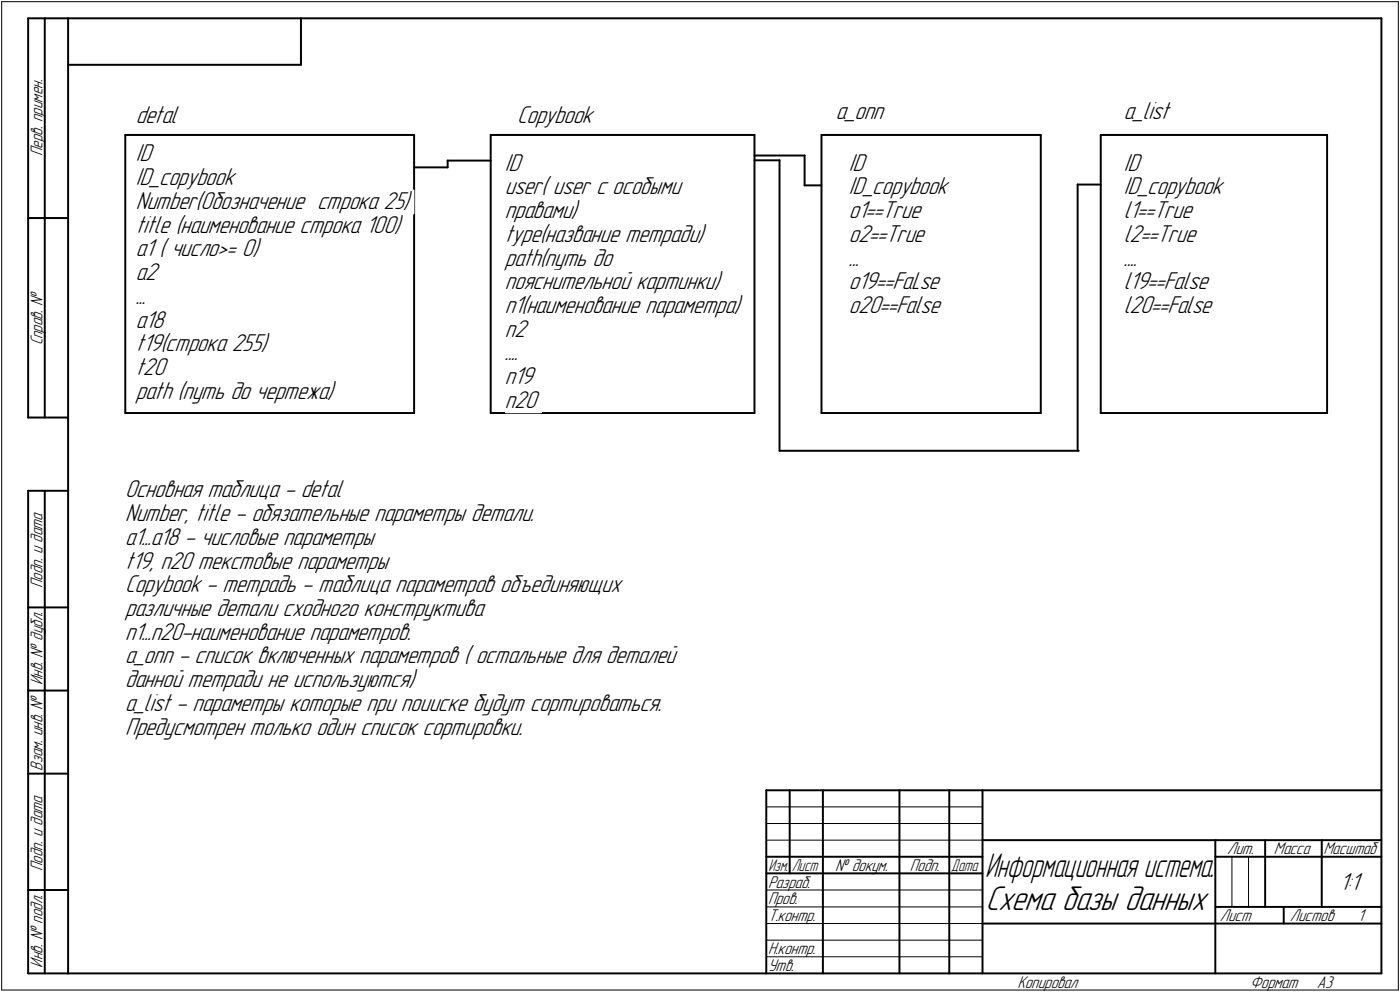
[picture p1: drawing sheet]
<svg xmlns="http://www.w3.org/2000/svg" width="421mm" height="298mm" viewBox="0 0 421 298" stroke-linecap="round" stroke-linejoin="round" font-family="sans-serif">
<defs><g id="words">
<text font-size="10.9" x="296.4" y="273.5">Схема базы данных</text>
<text font-size="10.7" x="296.3" y="263.5">Информационная истема.</text>
<g font-size="7.8">
<text x="251.4" y="35.8">a_onn</text>
<text x="338" y="35.8">a_list</text>
<text x="40.9" y="36.9">detal</text>
<text x="155.6" y="36.9">Copybook</text>
<text x="40.9" y="48.5">ID</text>
<text x="151.9" y="51.2">ID</text>
<text x="255.3" y="51.2">ID</text>
<text x="338" y="51.2">ID</text>
<text x="40.9" y="55.6">ID_copybook</text>
<text x="151.9" y="58.4">user( user с особыми</text>
<text x="255.3" y="58.4">ID_copybook</text>
<text x="338" y="58.4">ID_copybook</text>
<text x="40.9" y="62.8">Number(Обозначение строка 25)</text>
<text x="151.9" y="65.5">правами)</text>
<text x="255.3" y="65.5">o1==True</text>
<text x="338" y="65.5">l1==True</text>
<text x="40.9" y="69.9">title (наименование строка 100)</text>
<text x="40.9" y="77">a1 ( число&gt;= 0)</text>
<text x="151.9" y="72.7">type(название тетради)</text>
<text x="255.3" y="72.7">o2==True</text>
<text x="338" y="72.7">l2==True</text>
<text x="151.9" y="79.8">path(путь до</text>
<text x="255.3" y="79.8">...</text>
<text x="338" y="79.8">....</text>
<text x="40.9" y="84.2">a2</text>
<text x="151.9" y="86.9">пояснительной картинки)</text>
<text x="255.3" y="86.9">o19==FaLse</text>
<text x="338" y="86.9">l19==False</text>
<text x="40.9" y="91.3">...</text>
<text x="151.9" y="94.1">n1(наименование параметра)</text>
<text x="255.3" y="94.1">o20==False</text>
<text x="338" y="94.1">l20==False</text>
<text x="40.9" y="98.5">a18</text>
<text x="151.9" y="101.2">n2</text>
<text x="40.9" y="105.6">t19(строка 255)</text>
<text x="40.9" y="112.7">t20</text>
<text x="151.9" y="108.3">....</text>
<text x="40.9" y="119.9">path (путь до чертежа)</text>
<text x="151.9" y="115.5">n19</text>
<text x="151.9" y="122.6">n20</text>
<text x="37.6" y="149.4">Основная таблица - detal</text>
<text x="37.6" y="156.6">Number, title - обязательные параметры детали.</text>
<text x="37.6" y="163.7">a1...a18 - числовые параметры</text>
<text x="37.6" y="170.8">t19, n20 текстовые параметры</text>
<text x="37.6" y="178">Copybook - тетрадь - таблица параметров объединяющих</text>
<text x="37.6" y="185.1">различные детали сходного конструктива</text>
<text x="37.6" y="192.3">n1...n20-наименование параметров.</text>
<text x="37.6" y="199.4">a_onn - список включенных параметров ( остальные для деталей</text>
<text x="37.6" y="206.5">данной тетради не используются)</text>
<text x="37.6" y="213.7">a_list - параметры которые при поииске будут сортироваться.</text>
<text x="37.6" y="220.8">Предусмотрен только один список сортировки.</text>
<text x="402.9" y="267.5">1:1</text>
</g>
<g font-size="5.4">
<text x="12.8" y="46.9" transform="rotate(-90 12.8 46.9)">Перв. примен.</text>
<text x="12.8" y="103.8" transform="rotate(-90 12.8 103.8)">Справ. №</text>
<text x="12.8" y="176.7" transform="rotate(-90 12.8 176.7)">Подп. и дата</text>
<text x="12.8" y="205.8" transform="rotate(-90 12.8 205.8)">Инв. № дубл.</text>
<text x="12.8" y="231.6" transform="rotate(-90 12.8 231.6)">Взам. инв. №</text>
<text x="369.1" y="256.8">Лит.</text>
<text x="383.1" y="256.8">Масса</text>
<text x="398" y="256.8">Масштаб</text>
<text x="12.8" y="261.7" transform="rotate(-90 12.8 261.7)">Подп. и дата</text>
<text x="251.2" y="261.8">№ докум.</text>
<text x="273.6" y="261.8">Подп.</text>
<text x="231" y="266.8">Разраб.</text>
<text x="231" y="271.8">Пров.</text>
<text x="231" y="276.8">Т.контр.</text>
<text x="366.9" y="276.8">Лист</text>
<text x="387.9" y="276.8">Листов</text>
<text x="408.4" y="276.8">1</text>
<text x="231" y="286.8">Н.контр.</text>
<text x="12.8" y="290.8" transform="rotate(-90 12.8 290.8)">Инв. № подл.</text>
<text x="231" y="291.8">Утв.</text>
<text x="306" y="296.8">Копировал</text>
<text x="376" y="296.8">Формат</text>
<text x="396" y="296.8">A3</text>
</g>
<g font-size="5.3">
<text x="231.1" y="261.8">Изм.</text>
<text x="238.1" y="261.8">Лист</text>
<text x="286.1" y="261.8">Дата</text>
</g>
</g></defs>
<g fill="none" stroke="#000" stroke-width=".59">
<path d="M8.5 5.5v120zM8.5 5.5h12zM13.5 5.5v120zM20.5 5.5v287zM20.5 5.5h395zM20.5 19.5h70zM90.5 5.5v14zM415.5 5.5v287zM37.7 40.6h86.8zM37.7 40.6v83.5zM124.5 40.6v83.5zM124.5 50.3h10.1z"/>
<path d="M134.6 48.3h13zM134.6 48.3v2zM147.6 40.6h79.3zM147.6 40.6v83.5zM226.9 40.6v83.5zM226.9 46.7h15.1zM226.9 48.2h7.5zM234.4 48.2v87.3zM242 55.7h5.1zM242 46.7v9zM247.1 40.6h65.9zM247.1 40.6v83.5z"/>
<path d="M313 40.6v83.5zM324.1 55.5h6.9zM324.1 55.5v80zM331 40.6h68.1zM331 40.6v83.5zM399.1 40.6v83.5zM8.5 65.5h12zM8.5 125.5h12zM37.7 124.1h86.8zM147.6 124.1h79.3zM234.4 135.5h90zM247.1 124.1h65.9z"/>
<path d="M331 124.1h68.1zM8.5 147.5v145zM8.5 147.5h12zM13.5 147.5v145zM8.5 182.5h12zM8.5 207.5h12zM8.5 232.5h12zM230.5 237.5h185zM230.5 237.5v55zM237.5 237.5v25zM247.5 237.5v55zM270.5 237.5v55z"/>
<path d="M285.5 237.5v55zM295.5 237.5v55zM230.5 257.5h65zM295.5 252.5h120zM365.5 252.5v40zM365.5 257.5h15zM380.5 252.5v20zM380.5 257.5h35zM397.5 252.5v20zM8.5 267.5h12zM230.5 262.5h65zM295.5 277.5h70z"/>
<path d="M365.5 277.5h50zM365.5 272.5h50zM386.1 272.5v5zM8.5 292.5h12zM20.5 292.5h395z"/>
</g>
<g fill="#fff" stroke="#fff" stroke-width=".3">
<path d="M40.8 42.9h8.2zM40.8 43h8.2zM40.8 43.1h8.2zM40.8 43.2h8.2zM40.8 43.3h8.2zM40.8 43.3h8.2zM40.8 43.4h8.2zM40.8 43.5h8.2zM40.8 43.6h8.2zM40.8 43.7h8.2zM40.8 43.8h8.2zM40.8 43.9h8.2zM40.8 43.9h8.2zM40.8 44h8.2zM40.8 44.1h8.2zM40.8 44.2h8.2zM40.8 44.3h8.2zM40.8 44.4h8.2zM40.8 44.4h8.2zM40.8 44.5h8.2zM40.8 44.6h8.2zM40.8 44.7h8.2zM40.8 44.8h8.2zM40.8 44.9h8.2zM40.8 45h8.2zM40.8 45h8.2zM40.8 45.1h8.2zM40.8 45.2h8.2zM40.8 45.3h8.2zM40.8 45.4h8.2zM40.8 45.5h8.2zM40.8 45.6h8.2zM40.8 45.6h8.2zM40.8 45.7h8.2zM40.8 45.8h8.2zM40.8 45.9h8.2zM40.8 46h8.2zM40.8 46.1h8.2zM40.8 46.1h8.2zM40.8 46.2h8.2zM40.8 46.3h8.2zM40.8 46.4h8.2zM40.8 46.5h8.2zM40.8 46.6h8.2zM40.8 46.7h8.2zM40.8 46.7h8.2zM40.8 46.8h8.2zM40.8 46.9h8.2zM40.8 47h8.2zM40.8 47.1h8.2zM40.8 47.2h8.2zM40.8 47.2h8.2zM40.8 47.3h8.2zM40.8 47.4h8.2zM40.8 47.5h8.2zM40.8 47.6h8.2zM40.8 47.7h8.2zM40.8 47.8h8.2zM40.8 47.8h8.2zM40.8 47.9h8.2zM40.8 48h8.2zM40.8 48.1h8.2zM40.8 48.2h8.2zM40.8 48.3h8.2zM40.8 48.3h8.2zM40.8 48.4h8.2zM40.8 48.5h8.2zM40.8 48.6h8.2zM40.8 48.7h8.2zM40.8 48.8h8.2zM40.8 48.9h8.2zM40.8 48.9h8.2zM40.8 49h8.2zM40.8 49.1h8.2zM40.8 49.2h8.2zM40.8 49.3h8.2zM40.8 49.4h8.2zM40.8 49.4h8.2zM40.8 49.5h8.2zM40.8 49.6h8.2zM40.8 49.7h8.2zM40.8 49.8h8.2zM40.8 49.9h8.2zM40.8 50h8.2z"/>
<path d="M40.8 50h31.1zM40.8 50.1h31.1zM40.8 50.2h31.1zM40.8 50.3h31.1zM40.8 50.4h31.1zM40.8 50.5h31.1zM40.8 50.5h31.1zM40.8 50.6h31.1zM40.8 50.7h31.1zM40.8 50.8h31.1zM40.8 50.9h31.1zM40.8 51h31.1zM40.8 51.1h31.1zM40.8 51.1h31.1zM40.8 51.2h31.1zM40.8 51.3h31.1zM40.8 51.4h31.1zM40.8 51.5h31.1zM40.8 51.6h31.1zM40.8 51.6h31.1zM40.8 51.7h31.1zM40.8 51.8h31.1zM40.8 51.9h31.1zM40.8 52h31.1zM40.8 52.1h31.1zM40.8 52.2h31.1zM40.8 52.2h31.1zM40.8 52.3h31.1zM40.8 52.4h31.1zM40.8 52.5h31.1zM40.8 52.6h31.1zM40.8 52.7h31.1zM40.8 52.7h31.1zM40.8 52.8h31.1zM40.8 52.9h31.1zM40.8 53h31.1zM40.8 53.1h31.1zM40.8 53.2h31.1zM40.8 53.3h31.1zM40.8 53.3h31.1zM40.8 53.4h31.1zM40.8 53.5h31.1zM40.8 53.6h31.1zM40.8 53.7h31.1zM40.8 53.8h31.1zM40.8 53.8h31.1zM40.8 53.9h31.1zM40.8 54h31.1zM40.8 54.1h31.1zM40.8 54.2h31.1zM40.8 54.3h31.1zM40.8 54.4h31.1zM40.8 54.4h31.1zM40.8 54.5h31.1zM40.8 54.6h31.1zM40.8 54.7h31.1zM40.8 54.8h31.1zM40.8 54.9h31.1zM40.8 54.9h31.1zM40.8 55h31.1zM40.8 55.1h31.1zM40.8 55.2h31.1zM40.8 55.3h31.1zM40.8 55.4h31.1zM40.8 55.5h31.1zM40.8 55.5h31.1zM40.8 55.6h31.1zM40.8 55.7h31.1zM40.8 55.8h31.1zM40.8 55.9h31.1zM40.8 56h31.1zM40.8 56h31.1zM40.8 56.1h31.1zM40.8 56.2h31.1zM40.8 56.3h31.1zM40.8 56.4h31.1zM40.8 56.5h31.1zM40.8 56.6h31.1zM40.8 56.6h31.1zM40.8 56.7h31.1zM40.8 56.8h31.1zM40.8 56.9h31.1zM40.8 57h31.1zM40.8 57.1h31.1z"/>
<path d="M40.8 57.1h83.7zM40.8 57.2h83.7zM40.8 57.3h83.7zM40.8 57.4h83.7zM40.8 57.5h83.7zM40.8 57.6h83.7zM40.8 57.7h83.7zM40.8 57.7h83.7zM40.8 57.8h83.7zM40.8 57.9h83.7zM40.8 58h83.7zM40.8 58.1h83.7zM40.8 58.2h83.7zM40.8 58.3h83.7zM40.8 58.3h83.7zM40.8 58.4h83.7zM40.8 58.5h83.7zM40.8 58.6h83.7zM40.8 58.7h83.7zM40.8 58.8h83.7zM40.8 58.8h83.7zM40.8 58.9h83.7zM40.8 59h83.7zM40.8 59.1h83.7zM40.8 59.2h83.7zM40.8 59.3h83.7zM40.8 59.4h83.7zM40.8 59.4h83.7zM40.8 59.5h83.7zM40.8 59.6h83.7zM40.8 59.7h83.7zM40.8 59.8h83.7zM40.8 59.9h83.7zM40.8 59.9h83.7zM40.8 60h83.7zM40.8 60.1h83.7zM40.8 60.2h83.7zM40.8 60.3h83.7zM40.8 60.4h83.7zM40.8 60.5h83.7zM40.8 60.5h83.7zM40.8 60.6h83.7zM40.8 60.7h83.7zM40.8 60.8h83.7zM40.8 60.9h83.7zM40.8 61h83.7zM40.8 61h83.7zM40.8 61.1h83.7zM40.8 61.2h83.7zM40.8 61.3h83.7zM40.8 61.4h83.7zM40.8 61.5h83.7zM40.8 61.6h83.7zM40.8 61.6h83.7zM40.8 61.7h83.7zM40.8 61.8h83.7zM40.8 61.9h83.7zM40.8 62h83.7zM40.8 62.1h83.7zM40.8 62.1h83.7zM40.8 62.2h83.7zM40.8 62.3h83.7zM40.8 62.4h83.7zM40.8 62.5h83.7zM40.8 62.6h83.7zM40.8 62.7h83.7zM40.8 62.7h83.7zM40.8 62.8h83.7zM40.8 62.9h83.7zM40.8 63h83.7zM40.8 63.1h83.7zM40.8 63.2h83.7zM40.8 63.2h83.7zM40.8 63.3h83.7zM40.8 63.4h83.7zM40.8 63.5h83.7zM40.8 63.6h83.7zM40.8 63.7h83.7zM40.8 63.8h83.7zM40.8 63.8h83.7zM40.8 63.9h83.7zM40.8 64h83.7zM40.8 64.1h83.7zM40.8 64.2h83.7zM40.8 64.3h83.7z"/>
<path d="M40.8 64.3h81zM40.8 64.4h81zM40.8 64.5h81zM40.8 64.6h81zM40.8 64.7h81zM40.8 64.8h81zM40.8 64.9h81zM40.8 64.9h81zM40.8 65h81zM40.8 65.1h81zM40.8 65.2h81zM40.8 65.3h81zM40.8 65.4h81zM40.8 65.4h81zM40.8 65.5h81zM40.8 65.6h81zM40.8 65.7h81zM40.8 65.8h81zM40.8 65.9h81zM40.8 66h81zM40.8 66h81zM40.8 66.1h81zM40.8 66.2h81zM40.8 66.3h81zM40.8 66.4h81zM40.8 66.5h81zM40.8 66.5h81zM40.8 66.6h81zM40.8 66.7h81zM40.8 66.8h81zM40.8 66.9h81zM40.8 67h81zM40.8 67.1h81zM40.8 67.1h81zM40.8 67.2h81zM40.8 67.3h81zM40.8 67.4h81zM40.8 67.5h81zM40.8 67.6h81zM40.8 67.6h81zM40.8 67.7h81zM40.8 67.8h81zM40.8 67.9h81zM40.8 68h81zM40.8 68.1h81zM40.8 68.2h81zM40.8 68.2h81zM40.8 68.3h81zM40.8 68.4h81zM40.8 68.5h81zM40.8 68.6h81zM40.8 68.7h81zM40.8 68.7h81zM40.8 68.8h81zM40.8 68.9h81zM40.8 69h81zM40.8 69.1h81zM40.8 69.2h81zM40.8 69.3h81zM40.8 69.3h81zM40.8 69.4h81zM40.8 69.5h81zM40.8 69.6h81zM40.8 69.7h81zM40.8 69.8h81zM40.8 69.8h81zM40.8 69.9h81zM40.8 70h81zM40.8 70.1h81zM40.8 70.2h81zM40.8 70.3h81zM40.8 70.4h81zM40.8 70.4h81zM40.8 70.5h81zM40.8 70.6h81zM40.8 70.7h81zM40.8 70.8h81zM40.8 70.9h81zM40.8 71h81zM40.8 71h81zM40.8 71.1h81zM40.8 71.2h81zM40.8 71.3h81zM40.8 71.4h81z"/>
<path d="M40.8 71.5h38.4zM40.8 71.5h38.4zM40.8 71.6h38.4zM40.8 71.7h38.4zM40.8 71.8h38.4zM40.8 71.9h38.4zM40.8 72h38.4zM40.8 72.1h38.4zM40.8 72.1h38.4zM40.8 72.2h38.4zM40.8 72.3h38.4zM40.8 72.4h38.4zM40.8 72.5h38.4zM40.8 72.6h38.4zM40.8 72.6h38.4zM40.8 72.7h38.4zM40.8 72.8h38.4zM40.8 72.9h38.4zM40.8 73h38.4zM40.8 73.1h38.4zM40.8 73.2h38.4zM40.8 73.2h38.4zM40.8 73.3h38.4zM40.8 73.4h38.4zM40.8 73.5h38.4zM40.8 73.6h38.4zM40.8 73.7h38.4zM40.8 73.7h38.4zM40.8 73.8h38.4zM40.8 73.9h38.4zM40.8 74h38.4zM40.8 74.1h38.4zM40.8 74.2h38.4zM40.8 74.3h38.4zM40.8 74.3h38.4zM40.8 74.4h38.4zM40.8 74.5h38.4zM40.8 74.6h38.4zM40.8 74.7h38.4zM40.8 74.8h38.4zM40.8 74.8h38.4zM40.8 74.9h38.4zM40.8 75h38.4zM40.8 75.1h38.4zM40.8 75.2h38.4zM40.8 75.3h38.4zM40.8 75.4h38.4zM40.8 75.4h38.4zM40.8 75.5h38.4zM40.8 75.6h38.4zM40.8 75.7h38.4zM40.8 75.8h38.4zM40.8 75.9h38.4zM40.8 75.9h38.4zM40.8 76h38.4zM40.8 76.1h38.4zM40.8 76.2h38.4zM40.8 76.3h38.4zM40.8 76.4h38.4zM40.8 76.5h38.4zM40.8 76.5h38.4zM40.8 76.6h38.4zM40.8 76.7h38.4zM40.8 76.8h38.4zM40.8 76.9h38.4zM40.8 77h38.4zM40.8 77h38.4zM40.8 77.1h38.4zM40.8 77.2h38.4zM40.8 77.3h38.4zM40.8 77.4h38.4zM40.8 77.5h38.4zM40.8 77.6h38.4zM40.8 77.6h38.4zM40.8 77.7h38.4zM40.8 77.8h38.4zM40.8 77.9h38.4zM40.8 78h38.4zM40.8 78.1h38.4zM40.8 78.1h38.4zM40.8 78.2h38.4zM40.8 78.3h38.4zM40.8 78.4h38.4zM40.8 78.5h38.4z"/>
<path d="M40.8 78.6h7.8zM40.8 78.7h7.8zM40.8 78.7h7.8zM40.8 78.8h7.8zM40.8 78.9h7.8zM40.8 79h7.8zM40.8 79.1h7.8zM40.8 79.2h7.8zM40.8 79.2h7.8zM40.8 79.3h7.8zM40.8 79.4h7.8zM40.8 79.5h7.8zM40.8 79.6h7.8zM40.8 79.7h7.8zM40.8 79.8h7.8zM40.8 79.8h7.8zM40.8 79.9h7.8zM40.8 80h7.8zM40.8 80.1h7.8zM40.8 80.2h7.8zM40.8 80.3h7.8zM40.8 80.3h7.8zM40.8 80.4h7.8zM40.8 80.5h7.8zM40.8 80.6h7.8zM40.8 80.7h7.8zM40.8 80.8h7.8zM40.8 80.9h7.8zM40.8 80.9h7.8zM40.8 81h7.8zM40.8 81.1h7.8zM40.8 81.2h7.8zM40.8 81.3h7.8zM40.8 81.4h7.8zM40.8 81.4h7.8zM40.8 81.5h7.8zM40.8 81.6h7.8zM40.8 81.7h7.8zM40.8 81.8h7.8zM40.8 81.9h7.8zM40.8 82h7.8zM40.8 82h7.8zM40.8 82.1h7.8zM40.8 82.2h7.8zM40.8 82.3h7.8zM40.8 82.4h7.8zM40.8 82.5h7.8zM40.8 82.5h7.8zM40.8 82.6h7.8zM40.8 82.7h7.8zM40.8 82.8h7.8zM40.8 82.9h7.8zM40.8 83h7.8zM40.8 83.1h7.8zM40.8 83.1h7.8zM40.8 83.2h7.8zM40.8 83.3h7.8zM40.8 83.4h7.8zM40.8 83.5h7.8zM40.8 83.6h7.8zM40.8 83.7h7.8zM40.8 83.7h7.8zM40.8 83.8h7.8zM40.8 83.9h7.8zM40.8 84h7.8zM40.8 84.1h7.8zM40.8 84.2h7.8zM40.8 84.2h7.8zM40.8 84.3h7.8zM40.8 84.4h7.8zM40.8 84.5h7.8zM40.8 84.6h7.8zM40.8 84.7h7.8zM40.8 84.8h7.8zM40.8 84.8h7.8zM40.8 84.9h7.8zM40.8 85h7.8zM40.8 85.1h7.8zM40.8 85.2h7.8zM40.8 85.3h7.8zM40.8 85.3h7.8zM40.8 85.4h7.8zM40.8 85.5h7.8zM40.8 85.6h7.8z"/>
<path d="M40.8 85.7h2.8zM40.8 85.8h2.8zM40.8 85.9h2.8zM40.8 85.9h2.8zM40.8 86h2.8zM40.8 86.1h2.8zM40.8 86.2h2.8zM40.8 86.3h2.8zM40.8 86.4h2.8zM40.8 86.4h2.8zM40.8 86.5h2.8zM40.8 86.6h2.8zM40.8 86.7h2.8zM40.8 86.8h2.8zM40.8 86.9h2.8zM40.8 87h2.8zM40.8 87h2.8zM40.8 87.1h2.8zM40.8 87.2h2.8zM40.8 87.3h2.8zM40.8 87.4h2.8zM40.8 87.5h2.8zM40.8 87.5h2.8zM40.8 87.6h2.8zM40.8 87.7h2.8zM40.8 87.8h2.8zM40.8 87.9h2.8zM40.8 88h2.8zM40.8 88.1h2.8zM40.8 88.1h2.8zM40.8 88.2h2.8zM40.8 88.3h2.8zM40.8 88.4h2.8zM40.8 88.5h2.8zM40.8 88.6h2.8zM40.8 88.6h2.8zM40.8 88.7h2.8zM40.8 88.8h2.8zM40.8 88.9h2.8zM40.8 89h2.8zM40.8 89.1h2.8zM40.8 89.2h2.8zM40.8 89.2h2.8zM40.8 89.3h2.8zM40.8 89.4h2.8zM40.8 89.5h2.8zM40.8 89.6h2.8zM40.8 89.7h2.8zM40.8 89.7h2.8zM40.8 89.8h2.8zM40.8 89.9h2.8zM40.8 90h2.8zM40.8 90.1h2.8zM40.8 90.2h2.8zM40.8 90.3h2.8zM40.8 90.3h2.8zM40.8 90.4h2.8zM40.8 90.5h2.8zM40.8 90.6h2.8zM40.8 90.7h2.8zM40.8 90.8h2.8zM40.8 90.8h2.8zM40.8 90.9h2.8zM40.8 91h2.8zM40.8 91.1h2.8zM40.8 91.2h2.8zM40.8 91.3h2.8zM40.8 91.4h2.8zM40.8 91.4h2.8zM40.8 91.5h2.8zM40.8 91.6h2.8zM40.8 91.7h2.8zM40.8 91.8h2.8zM40.8 91.9h2.8zM40.8 91.9h2.8zM40.8 92h2.8zM40.8 92.1h2.8zM40.8 92.2h2.8zM40.8 92.3h2.8zM40.8 92.4h2.8zM40.8 92.5h2.8zM40.8 92.5h2.8zM40.8 92.6h2.8zM40.8 92.7h2.8zM40.8 92.8h2.8z"/>
<path d="M40.8 92.9h9.9zM40.8 93h9.9zM40.8 93h9.9zM40.8 93.1h9.9zM40.8 93.2h9.9zM40.8 93.3h9.9zM40.8 93.4h9.9zM40.8 93.5h9.9zM40.8 93.6h9.9zM40.8 93.6h9.9zM40.8 93.7h9.9zM40.8 93.8h9.9zM40.8 93.9h9.9zM40.8 94h9.9zM40.8 94.1h9.9zM40.8 94.1h9.9zM40.8 94.2h9.9zM40.8 94.3h9.9zM40.8 94.4h9.9zM40.8 94.5h9.9zM40.8 94.6h9.9zM40.8 94.7h9.9zM40.8 94.7h9.9zM40.8 94.8h9.9zM40.8 94.9h9.9zM40.8 95h9.9zM40.8 95.1h9.9zM40.8 95.2h9.9zM40.8 95.2h9.9zM40.8 95.3h9.9zM40.8 95.4h9.9zM40.8 95.5h9.9zM40.8 95.6h9.9zM40.8 95.7h9.9zM40.8 95.8h9.9zM40.8 95.8h9.9zM40.8 95.9h9.9zM40.8 96h9.9zM40.8 96.1h9.9zM40.8 96.2h9.9zM40.8 96.3h9.9zM40.8 96.4h9.9zM40.8 96.4h9.9zM40.8 96.5h9.9zM40.8 96.6h9.9zM40.8 96.7h9.9zM40.8 96.8h9.9zM40.8 96.9h9.9zM40.8 96.9h9.9zM40.8 97h9.9zM40.8 97.1h9.9zM40.8 97.2h9.9zM40.8 97.3h9.9zM40.8 97.4h9.9zM40.8 97.5h9.9zM40.8 97.5h9.9zM40.8 97.6h9.9zM40.8 97.7h9.9zM40.8 97.8h9.9zM40.8 97.9h9.9zM40.8 98h9.9zM40.8 98h9.9zM40.8 98.1h9.9zM40.8 98.2h9.9zM40.8 98.3h9.9zM40.8 98.4h9.9zM40.8 98.5h9.9zM40.8 98.6h9.9zM40.8 98.6h9.9zM40.8 98.7h9.9zM40.8 98.8h9.9zM40.8 98.9h9.9zM40.8 99h9.9zM40.8 99.1h9.9zM40.8 99.1h9.9zM40.8 99.2h9.9zM40.8 99.3h9.9zM40.8 99.4h9.9zM40.8 99.5h9.9zM40.8 99.6h9.9zM40.8 99.7h9.9zM40.8 99.7h9.9zM40.8 99.8h9.9zM40.8 99.9h9.9z"/>
<path d="M40.8 100h40.9zM40.8 100.1h40.9zM40.8 100.2h40.9zM40.8 100.2h40.9zM40.8 100.3h40.9zM40.8 100.4h40.9zM40.8 100.5h40.9zM40.8 100.6h40.9zM40.8 100.7h40.9zM40.8 100.8h40.9zM40.8 100.8h40.9zM40.8 100.9h40.9zM40.8 101h40.9zM40.8 101.1h40.9zM40.8 101.2h40.9zM40.8 101.3h40.9zM40.8 101.3h40.9zM40.8 101.4h40.9zM40.8 101.5h40.9zM40.8 101.6h40.9zM40.8 101.7h40.9zM40.8 101.8h40.9zM40.8 101.9h40.9zM40.8 101.9h40.9zM40.8 102h40.9zM40.8 102.1h40.9zM40.8 102.2h40.9zM40.8 102.3h40.9zM40.8 102.4h40.9zM40.8 102.4h40.9zM40.8 102.5h40.9zM40.8 102.6h40.9zM40.8 102.7h40.9zM40.8 102.8h40.9zM40.8 102.9h40.9zM40.8 103h40.9zM40.8 103h40.9zM40.8 103.1h40.9zM40.8 103.2h40.9zM40.8 103.3h40.9zM40.8 103.4h40.9zM40.8 103.5h40.9zM40.8 103.5h40.9zM40.8 103.6h40.9zM40.8 103.7h40.9zM40.8 103.8h40.9zM40.8 103.9h40.9zM40.8 104h40.9zM40.8 104.1h40.9zM40.8 104.1h40.9zM40.8 104.2h40.9zM40.8 104.3h40.9zM40.8 104.4h40.9zM40.8 104.5h40.9zM40.8 104.6h40.9zM40.8 104.6h40.9zM40.8 104.7h40.9zM40.8 104.8h40.9zM40.8 104.9h40.9zM40.8 105h40.9zM40.8 105.1h40.9zM40.8 105.2h40.9zM40.8 105.2h40.9zM40.8 105.3h40.9zM40.8 105.4h40.9zM40.8 105.5h40.9zM40.8 105.6h40.9zM40.8 105.7h40.9zM40.8 105.7h40.9zM40.8 105.8h40.9zM40.8 105.9h40.9zM40.8 106h40.9zM40.8 106.1h40.9zM40.8 106.2h40.9zM40.8 106.3h40.9zM40.8 106.3h40.9zM40.8 106.4h40.9zM40.8 106.5h40.9zM40.8 106.6h40.9zM40.8 106.7h40.9zM40.8 106.8h40.9zM40.8 106.8h40.9zM40.8 106.9h40.9zM40.8 107h40.9z"/>
<path d="M40.8 107.1h10.3zM40.8 107.2h10.3zM40.8 107.3h10.3zM40.8 107.4h10.3zM40.8 107.4h10.3zM40.8 107.5h10.3zM40.8 107.6h10.3zM40.8 107.7h10.3zM40.8 107.8h10.3zM40.8 107.9h10.3zM40.8 107.9h10.3zM40.8 108h10.3zM40.8 108.1h10.3zM40.8 108.2h10.3zM40.8 108.3h10.3zM40.8 108.4h10.3zM40.8 108.5h10.3zM40.8 108.5h10.3zM40.8 108.6h10.3zM40.8 108.7h10.3zM40.8 108.8h10.3zM40.8 108.9h10.3zM40.8 109h10.3zM40.8 109.1h10.3zM40.8 109.1h10.3zM40.8 109.2h10.3zM40.8 109.3h10.3zM40.8 109.4h10.3zM40.8 109.5h10.3zM40.8 109.6h10.3zM40.8 109.6h10.3zM40.8 109.7h10.3zM40.8 109.8h10.3zM40.8 109.9h10.3zM40.8 110h10.3zM40.8 110.1h10.3zM40.8 110.2h10.3zM40.8 110.2h10.3zM40.8 110.3h10.3zM40.8 110.4h10.3zM40.8 110.5h10.3zM40.8 110.6h10.3zM40.8 110.7h10.3zM40.8 110.7h10.3zM40.8 110.8h10.3zM40.8 110.9h10.3zM40.8 111h10.3zM40.8 111.1h10.3zM40.8 111.2h10.3zM40.8 111.3h10.3zM40.8 111.3h10.3zM40.8 111.4h10.3zM40.8 111.5h10.3zM40.8 111.6h10.3zM40.8 111.7h10.3zM40.8 111.8h10.3zM40.8 111.8h10.3zM40.8 111.9h10.3zM40.8 112h10.3zM40.8 112.1h10.3zM40.8 112.2h10.3zM40.8 112.3h10.3zM40.8 112.4h10.3zM40.8 112.4h10.3zM40.8 112.5h10.3zM40.8 112.6h10.3zM40.8 112.7h10.3zM40.8 112.8h10.3zM40.8 112.9h10.3zM40.8 112.9h10.3zM40.8 113h10.3zM40.8 113.1h10.3zM40.8 113.2h10.3zM40.8 113.3h10.3zM40.8 113.4h10.3zM40.8 113.5h10.3zM40.8 113.5h10.3zM40.8 113.6h10.3zM40.8 113.7h10.3zM40.8 113.8h10.3zM40.8 113.9h10.3zM40.8 114h10.3zM40.8 114h10.3zM40.8 114.1h10.3zM40.8 114.2h10.3z"/>
<path d="M40.8 114.3h60.9zM40.8 114.4h60.9zM40.8 114.5h60.9zM40.8 114.6h60.9zM40.8 114.6h60.9zM40.8 114.7h60.9zM40.8 114.8h60.9zM40.8 114.9h60.9zM40.8 115h60.9zM40.8 115.1h60.9zM40.8 115.1h60.9zM40.8 115.2h60.9zM40.8 115.3h60.9zM40.8 115.4h60.9zM40.8 115.5h60.9zM40.8 115.6h60.9zM40.8 115.7h60.9zM40.8 115.7h60.9zM40.8 115.8h60.9zM40.8 115.9h60.9zM40.8 116h60.9zM40.8 116.1h60.9zM40.8 116.2h60.9zM40.8 116.2h60.9zM40.8 116.3h60.9zM40.8 116.4h60.9zM40.8 116.5h60.9zM40.8 116.6h60.9zM40.8 116.7h60.9zM40.8 116.8h60.9zM40.8 116.8h60.9zM40.8 116.9h60.9zM40.8 117h60.9zM40.8 117.1h60.9zM40.8 117.2h60.9zM40.8 117.3h60.9zM40.8 117.3h60.9zM40.8 117.4h60.9zM40.8 117.5h60.9zM40.8 117.6h60.9zM40.8 117.7h60.9zM40.8 117.8h60.9zM40.8 117.9h60.9zM40.8 117.9h60.9zM40.8 118h60.9zM40.8 118.1h60.9zM40.8 118.2h60.9zM40.8 118.3h60.9zM40.8 118.4h60.9zM40.8 118.4h60.9zM40.8 118.5h60.9zM40.8 118.6h60.9zM40.8 118.7h60.9zM40.8 118.8h60.9zM40.8 118.9h60.9zM40.8 119h60.9zM40.8 119h60.9zM40.8 119.1h60.9zM40.8 119.2h60.9zM40.8 119.3h60.9zM40.8 119.4h60.9zM40.8 119.5h60.9zM40.8 119.5h60.9zM40.8 119.6h60.9zM40.8 119.7h60.9zM40.8 119.8h60.9zM40.8 119.9h60.9zM40.8 120h60.9zM40.8 120.1h60.9zM40.8 120.1h60.9zM40.8 120.2h60.9zM40.8 120.3h60.9zM40.8 120.4h60.9zM40.8 120.5h60.9zM40.8 120.6h60.9zM40.8 120.6h60.9zM40.8 120.7h60.9zM40.8 120.8h60.9zM40.8 120.9h60.9zM40.8 121h60.9zM40.8 121.1h60.9zM40.8 121.2h60.9zM40.8 121.2h60.9zM40.8 121.3h60.9z"/>
<path d="M151.9 45.6h6zM151.9 45.7h6zM151.9 45.8h6zM151.9 45.9h6zM151.9 46h6zM151.9 46.1h6zM151.9 46.1h6zM151.9 46.2h6zM151.9 46.3h6zM151.9 46.4h6zM151.9 46.5h6zM151.9 46.6h6zM151.9 46.7h6zM151.9 46.7h6zM151.9 46.8h6zM151.9 46.9h6zM151.9 47h6zM151.9 47.1h6zM151.9 47.2h6zM151.9 47.2h6zM151.9 47.3h6zM151.9 47.4h6zM151.9 47.5h6zM151.9 47.6h6zM151.9 47.7h6zM151.9 47.8h6zM151.9 47.8h6zM151.9 47.9h6zM151.9 48h6zM151.9 48.1h6zM151.9 48.2h6zM151.9 48.3h6zM151.9 48.3h6zM151.9 48.4h6zM151.9 48.5h6zM151.9 48.6h6zM151.9 48.7h6zM151.9 48.8h6zM151.9 48.9h6zM151.9 48.9h6zM151.9 49h6zM151.9 49.1h6zM151.9 49.2h6zM151.9 49.3h6zM151.9 49.4h6zM151.9 49.4h6zM151.9 49.5h6zM151.9 49.6h6zM151.9 49.7h6zM151.9 49.8h6zM151.9 49.9h6zM151.9 50h6zM151.9 50h6zM151.9 50.1h6zM151.9 50.2h6zM151.9 50.3h6zM151.9 50.4h6zM151.9 50.5h6zM151.9 50.5h6zM151.9 50.6h6zM151.9 50.7h6zM151.9 50.8h6zM151.9 50.9h6zM151.9 51h6zM151.9 51.1h6zM151.9 51.1h6zM151.9 51.2h6zM151.9 51.3h6zM151.9 51.4h6zM151.9 51.5h6zM151.9 51.6h6zM151.9 51.6h6zM151.9 51.7h6zM151.9 51.8h6zM151.9 51.9h6zM151.9 52h6zM151.9 52.1h6zM151.9 52.2h6zM151.9 52.2h6zM151.9 52.3h6zM151.9 52.4h6zM151.9 52.5h6zM151.9 52.6h6zM151.9 52.7h6z"/>
<path d="M151.9 52.7h56.4zM151.9 52.8h56.4zM151.9 52.9h56.4zM151.9 53h56.4zM151.9 53.1h56.4zM151.9 53.2h56.4zM151.9 53.3h56.4zM151.9 53.3h56.4zM151.9 53.4h56.4zM151.9 53.5h56.4zM151.9 53.6h56.4zM151.9 53.7h56.4zM151.9 53.8h56.4zM151.9 53.8h56.4zM151.9 53.9h56.4zM151.9 54h56.4zM151.9 54.1h56.4zM151.9 54.2h56.4zM151.9 54.3h56.4zM151.9 54.4h56.4zM151.9 54.4h56.4zM151.9 54.5h56.4zM151.9 54.6h56.4zM151.9 54.7h56.4zM151.9 54.8h56.4zM151.9 54.9h56.4zM151.9 54.9h56.4zM151.9 55h56.4zM151.9 55.1h56.4zM151.9 55.2h56.4zM151.9 55.3h56.4zM151.9 55.4h56.4zM151.9 55.5h56.4zM151.9 55.5h56.4zM151.9 55.6h56.4zM151.9 55.7h56.4zM151.9 55.8h56.4zM151.9 55.9h56.4zM151.9 56h56.4zM151.9 56h56.4zM151.9 56.1h56.4zM151.9 56.2h56.4zM151.9 56.3h56.4zM151.9 56.4h56.4zM151.9 56.5h56.4zM151.9 56.6h56.4zM151.9 56.6h56.4zM151.9 56.7h56.4zM151.9 56.8h56.4zM151.9 56.9h56.4zM151.9 57h56.4zM151.9 57.1h56.4zM151.9 57.1h56.4zM151.9 57.2h56.4zM151.9 57.3h56.4zM151.9 57.4h56.4zM151.9 57.5h56.4zM151.9 57.6h56.4zM151.9 57.7h56.4zM151.9 57.7h56.4zM151.9 57.8h56.4zM151.9 57.9h56.4zM151.9 58h56.4zM151.9 58.1h56.4zM151.9 58.2h56.4zM151.9 58.3h56.4zM151.9 58.3h56.4zM151.9 58.4h56.4zM151.9 58.5h56.4zM151.9 58.6h56.4zM151.9 58.7h56.4zM151.9 58.8h56.4zM151.9 58.8h56.4zM151.9 58.9h56.4zM151.9 59h56.4zM151.9 59.1h56.4zM151.9 59.2h56.4zM151.9 59.3h56.4zM151.9 59.4h56.4zM151.9 59.4h56.4zM151.9 59.5h56.4zM151.9 59.6h56.4zM151.9 59.7h56.4zM151.9 59.8h56.4zM151.9 59.9h56.4z"/>
<path d="M151.9 59.9h23.1zM151.9 60h23.1zM151.9 60.1h23.1zM151.9 60.2h23.1zM151.9 60.3h23.1zM151.9 60.4h23.1zM151.9 60.5h23.1zM151.9 60.5h23.1zM151.9 60.6h23.1zM151.9 60.7h23.1zM151.9 60.8h23.1zM151.9 60.9h23.1zM151.9 61h23.1zM151.9 61h23.1zM151.9 61.1h23.1zM151.9 61.2h23.1zM151.9 61.3h23.1zM151.9 61.4h23.1zM151.9 61.5h23.1zM151.9 61.6h23.1zM151.9 61.6h23.1zM151.9 61.7h23.1zM151.9 61.8h23.1zM151.9 61.9h23.1zM151.9 62h23.1zM151.9 62.1h23.1zM151.9 62.1h23.1zM151.9 62.2h23.1zM151.9 62.3h23.1zM151.9 62.4h23.1zM151.9 62.5h23.1zM151.9 62.6h23.1zM151.9 62.7h23.1zM151.9 62.7h23.1zM151.9 62.8h23.1zM151.9 62.9h23.1zM151.9 63h23.1zM151.9 63.1h23.1zM151.9 63.2h23.1zM151.9 63.2h23.1zM151.9 63.3h23.1zM151.9 63.4h23.1zM151.9 63.5h23.1zM151.9 63.6h23.1zM151.9 63.7h23.1zM151.9 63.8h23.1zM151.9 63.8h23.1zM151.9 63.9h23.1zM151.9 64h23.1zM151.9 64.1h23.1zM151.9 64.2h23.1zM151.9 64.3h23.1zM151.9 64.3h23.1zM151.9 64.4h23.1zM151.9 64.5h23.1zM151.9 64.6h23.1zM151.9 64.7h23.1zM151.9 64.8h23.1zM151.9 64.9h23.1zM151.9 64.9h23.1zM151.9 65h23.1zM151.9 65.1h23.1zM151.9 65.2h23.1zM151.9 65.3h23.1zM151.9 65.4h23.1zM151.9 65.4h23.1zM151.9 65.5h23.1zM151.9 65.6h23.1zM151.9 65.7h23.1zM151.9 65.8h23.1zM151.9 65.9h23.1zM151.9 66h23.1zM151.9 66h23.1zM151.9 66.1h23.1zM151.9 66.2h23.1zM151.9 66.3h23.1zM151.9 66.4h23.1zM151.9 66.5h23.1zM151.9 66.5h23.1zM151.9 66.6h23.1zM151.9 66.7h23.1zM151.9 66.8h23.1zM151.9 66.9h23.1zM151.9 67h23.1z"/>
<path d="M151.9 67.1h61.2zM151.9 67.1h61.2zM151.9 67.2h61.2zM151.9 67.3h61.2zM151.9 67.4h61.2zM151.9 67.5h61.2zM151.9 67.6h61.2zM151.9 67.6h61.2zM151.9 67.7h61.2zM151.9 67.8h61.2zM151.9 67.9h61.2zM151.9 68h61.2zM151.9 68.1h61.2zM151.9 68.2h61.2zM151.9 68.2h61.2zM151.9 68.3h61.2zM151.9 68.4h61.2zM151.9 68.5h61.2zM151.9 68.6h61.2zM151.9 68.7h61.2zM151.9 68.7h61.2zM151.9 68.8h61.2zM151.9 68.9h61.2zM151.9 69h61.2zM151.9 69.1h61.2zM151.9 69.2h61.2zM151.9 69.3h61.2zM151.9 69.3h61.2zM151.9 69.4h61.2zM151.9 69.5h61.2zM151.9 69.6h61.2zM151.9 69.7h61.2zM151.9 69.8h61.2zM151.9 69.8h61.2zM151.9 69.9h61.2zM151.9 70h61.2zM151.9 70.1h61.2zM151.9 70.2h61.2zM151.9 70.3h61.2zM151.9 70.4h61.2zM151.9 70.4h61.2zM151.9 70.5h61.2zM151.9 70.6h61.2zM151.9 70.7h61.2zM151.9 70.8h61.2zM151.9 70.9h61.2zM151.9 71h61.2zM151.9 71h61.2zM151.9 71.1h61.2zM151.9 71.2h61.2zM151.9 71.3h61.2zM151.9 71.4h61.2zM151.9 71.5h61.2zM151.9 71.5h61.2zM151.9 71.6h61.2zM151.9 71.7h61.2zM151.9 71.8h61.2zM151.9 71.9h61.2zM151.9 72h61.2zM151.9 72.1h61.2zM151.9 72.1h61.2zM151.9 72.2h61.2zM151.9 72.3h61.2zM151.9 72.4h61.2zM151.9 72.5h61.2zM151.9 72.6h61.2zM151.9 72.6h61.2zM151.9 72.7h61.2zM151.9 72.8h61.2zM151.9 72.9h61.2zM151.9 73h61.2zM151.9 73.1h61.2zM151.9 73.2h61.2zM151.9 73.2h61.2zM151.9 73.3h61.2zM151.9 73.4h61.2zM151.9 73.5h61.2zM151.9 73.6h61.2zM151.9 73.7h61.2zM151.9 73.7h61.2zM151.9 73.8h61.2zM151.9 73.9h61.2zM151.9 74h61.2zM151.9 74.1h61.2z"/>
<path d="M151.9 74.2h35.8zM151.9 74.3h35.8zM151.9 74.3h35.8zM151.9 74.4h35.8zM151.9 74.5h35.8zM151.9 74.6h35.8zM151.9 74.7h35.8zM151.9 74.8h35.8zM151.9 74.8h35.8zM151.9 74.9h35.8zM151.9 75h35.8zM151.9 75.1h35.8zM151.9 75.2h35.8zM151.9 75.3h35.8zM151.9 75.4h35.8zM151.9 75.4h35.8zM151.9 75.5h35.8zM151.9 75.6h35.8zM151.9 75.7h35.8zM151.9 75.8h35.8zM151.9 75.9h35.8zM151.9 75.9h35.8zM151.9 76h35.8zM151.9 76.1h35.8zM151.9 76.2h35.8zM151.9 76.3h35.8zM151.9 76.4h35.8zM151.9 76.5h35.8zM151.9 76.5h35.8zM151.9 76.6h35.8zM151.9 76.7h35.8zM151.9 76.8h35.8zM151.9 76.9h35.8zM151.9 77h35.8zM151.9 77h35.8zM151.9 77.1h35.8zM151.9 77.2h35.8zM151.9 77.3h35.8zM151.9 77.4h35.8zM151.9 77.5h35.8zM151.9 77.6h35.8zM151.9 77.6h35.8zM151.9 77.7h35.8zM151.9 77.8h35.8zM151.9 77.9h35.8zM151.9 78h35.8zM151.9 78.1h35.8zM151.9 78.1h35.8zM151.9 78.2h35.8zM151.9 78.3h35.8zM151.9 78.4h35.8zM151.9 78.5h35.8zM151.9 78.6h35.8zM151.9 78.7h35.8zM151.9 78.7h35.8zM151.9 78.8h35.8zM151.9 78.9h35.8zM151.9 79h35.8zM151.9 79.1h35.8zM151.9 79.2h35.8zM151.9 79.2h35.8zM151.9 79.3h35.8zM151.9 79.4h35.8zM151.9 79.5h35.8zM151.9 79.6h35.8zM151.9 79.7h35.8zM151.9 79.8h35.8zM151.9 79.8h35.8zM151.9 79.9h35.8zM151.9 80h35.8zM151.9 80.1h35.8zM151.9 80.2h35.8zM151.9 80.3h35.8zM151.9 80.3h35.8zM151.9 80.4h35.8zM151.9 80.5h35.8zM151.9 80.6h35.8zM151.9 80.7h35.8zM151.9 80.8h35.8zM151.9 80.9h35.8zM151.9 80.9h35.8zM151.9 81h35.8zM151.9 81.1h35.8zM151.9 81.2h35.8zM151.9 81.3h35.8z"/>
<path d="M151.9 81.4h66.1zM151.9 81.4h66.1zM151.9 81.5h66.1zM151.9 81.6h66.1zM151.9 81.7h66.1zM151.9 81.8h66.1zM151.9 81.9h66.1zM151.9 82h66.1zM151.9 82h66.1zM151.9 82.1h66.1zM151.9 82.2h66.1zM151.9 82.3h66.1zM151.9 82.4h66.1zM151.9 82.5h66.1zM151.9 82.5h66.1zM151.9 82.6h66.1zM151.9 82.7h66.1zM151.9 82.8h66.1zM151.9 82.9h66.1zM151.9 83h66.1zM151.9 83.1h66.1zM151.9 83.1h66.1zM151.9 83.2h66.1zM151.9 83.3h66.1zM151.9 83.4h66.1zM151.9 83.5h66.1zM151.9 83.6h66.1zM151.9 83.7h66.1zM151.9 83.7h66.1zM151.9 83.8h66.1zM151.9 83.9h66.1zM151.9 84h66.1zM151.9 84.1h66.1zM151.9 84.2h66.1zM151.9 84.2h66.1zM151.9 84.3h66.1zM151.9 84.4h66.1zM151.9 84.5h66.1zM151.9 84.6h66.1zM151.9 84.7h66.1zM151.9 84.8h66.1zM151.9 84.8h66.1zM151.9 84.9h66.1zM151.9 85h66.1zM151.9 85.1h66.1zM151.9 85.2h66.1zM151.9 85.3h66.1zM151.9 85.3h66.1zM151.9 85.4h66.1zM151.9 85.5h66.1zM151.9 85.6h66.1zM151.9 85.7h66.1zM151.9 85.8h66.1zM151.9 85.9h66.1zM151.9 85.9h66.1zM151.9 86h66.1zM151.9 86.1h66.1zM151.9 86.2h66.1zM151.9 86.3h66.1zM151.9 86.4h66.1zM151.9 86.4h66.1zM151.9 86.5h66.1zM151.9 86.6h66.1zM151.9 86.7h66.1zM151.9 86.8h66.1zM151.9 86.9h66.1zM151.9 87h66.1zM151.9 87h66.1zM151.9 87.1h66.1zM151.9 87.2h66.1zM151.9 87.3h66.1zM151.9 87.4h66.1zM151.9 87.5h66.1zM151.9 87.5h66.1zM151.9 87.6h66.1zM151.9 87.7h66.1zM151.9 87.8h66.1zM151.9 87.9h66.1zM151.9 88h66.1zM151.9 88.1h66.1zM151.9 88.1h66.1zM151.9 88.2h66.1zM151.9 88.3h66.1zM151.9 88.4h66.1z"/>
<path d="M151.9 88.5h72zM151.9 88.6h72zM151.9 88.6h72zM151.9 88.7h72zM151.9 88.8h72zM151.9 88.9h72zM151.9 89h72zM151.9 89.1h72zM151.9 89.2h72zM151.9 89.2h72zM151.9 89.3h72zM151.9 89.4h72zM151.9 89.5h72zM151.9 89.6h72zM151.9 89.7h72zM151.9 89.7h72zM151.9 89.8h72zM151.9 89.9h72zM151.9 90h72zM151.9 90.1h72zM151.9 90.2h72zM151.9 90.3h72zM151.9 90.3h72zM151.9 90.4h72zM151.9 90.5h72zM151.9 90.6h72zM151.9 90.7h72zM151.9 90.8h72zM151.9 90.8h72zM151.9 90.9h72zM151.9 91h72zM151.9 91.1h72zM151.9 91.2h72zM151.9 91.3h72zM151.9 91.4h72zM151.9 91.4h72zM151.9 91.5h72zM151.9 91.6h72zM151.9 91.7h72zM151.9 91.8h72zM151.9 91.9h72zM151.9 91.9h72zM151.9 92h72zM151.9 92.1h72zM151.9 92.2h72zM151.9 92.3h72zM151.9 92.4h72zM151.9 92.5h72zM151.9 92.5h72zM151.9 92.6h72zM151.9 92.7h72zM151.9 92.8h72zM151.9 92.9h72zM151.9 93h72zM151.9 93h72zM151.9 93.1h72zM151.9 93.2h72zM151.9 93.3h72zM151.9 93.4h72zM151.9 93.5h72zM151.9 93.6h72zM151.9 93.6h72zM151.9 93.7h72zM151.9 93.8h72zM151.9 93.9h72zM151.9 94h72zM151.9 94.1h72zM151.9 94.1h72zM151.9 94.2h72zM151.9 94.3h72zM151.9 94.4h72zM151.9 94.5h72zM151.9 94.6h72zM151.9 94.7h72zM151.9 94.7h72zM151.9 94.8h72zM151.9 94.9h72zM151.9 95h72zM151.9 95.1h72zM151.9 95.2h72zM151.9 95.2h72zM151.9 95.3h72zM151.9 95.4h72zM151.9 95.5h72z"/>
<path d="M151.9 95.6h7.7zM151.9 95.7h7.7zM151.9 95.8h7.7zM151.9 95.8h7.7zM151.9 95.9h7.7zM151.9 96h7.7zM151.9 96.1h7.7zM151.9 96.2h7.7zM151.9 96.3h7.7zM151.9 96.4h7.7zM151.9 96.4h7.7zM151.9 96.5h7.7zM151.9 96.6h7.7zM151.9 96.7h7.7zM151.9 96.8h7.7zM151.9 96.9h7.7zM151.9 96.9h7.7zM151.9 97h7.7zM151.9 97.1h7.7zM151.9 97.2h7.7zM151.9 97.3h7.7zM151.9 97.4h7.7zM151.9 97.5h7.7zM151.9 97.5h7.7zM151.9 97.6h7.7zM151.9 97.7h7.7zM151.9 97.8h7.7zM151.9 97.9h7.7zM151.9 98h7.7zM151.9 98h7.7zM151.9 98.1h7.7zM151.9 98.2h7.7zM151.9 98.3h7.7zM151.9 98.4h7.7zM151.9 98.5h7.7zM151.9 98.6h7.7zM151.9 98.6h7.7zM151.9 98.7h7.7zM151.9 98.8h7.7zM151.9 98.9h7.7zM151.9 99h7.7zM151.9 99.1h7.7zM151.9 99.1h7.7zM151.9 99.2h7.7zM151.9 99.3h7.7zM151.9 99.4h7.7zM151.9 99.5h7.7zM151.9 99.6h7.7zM151.9 99.7h7.7zM151.9 99.7h7.7zM151.9 99.8h7.7zM151.9 99.9h7.7zM151.9 100h7.7zM151.9 100.1h7.7zM151.9 100.2h7.7zM151.9 100.2h7.7zM151.9 100.3h7.7zM151.9 100.4h7.7zM151.9 100.5h7.7zM151.9 100.6h7.7zM151.9 100.7h7.7zM151.9 100.8h7.7zM151.9 100.8h7.7zM151.9 100.9h7.7zM151.9 101h7.7zM151.9 101.1h7.7zM151.9 101.2h7.7zM151.9 101.3h7.7zM151.9 101.3h7.7zM151.9 101.4h7.7zM151.9 101.5h7.7zM151.9 101.6h7.7zM151.9 101.7h7.7zM151.9 101.8h7.7zM151.9 101.9h7.7zM151.9 101.9h7.7zM151.9 102h7.7zM151.9 102.1h7.7zM151.9 102.2h7.7zM151.9 102.3h7.7zM151.9 102.4h7.7zM151.9 102.4h7.7zM151.9 102.5h7.7zM151.9 102.6h7.7z"/>
<path d="M151.9 102.7h3.6zM151.9 102.8h3.6zM151.9 102.9h3.6zM151.9 103h3.6zM151.9 103h3.6zM151.9 103.1h3.6zM151.9 103.2h3.6zM151.9 103.3h3.6zM151.9 103.4h3.6zM151.9 103.5h3.6zM151.9 103.5h3.6zM151.9 103.6h3.6zM151.9 103.7h3.6zM151.9 103.8h3.6zM151.9 103.9h3.6zM151.9 104h3.6zM151.9 104.1h3.6zM151.9 104.1h3.6zM151.9 104.2h3.6zM151.9 104.3h3.6zM151.9 104.4h3.6zM151.9 104.5h3.6zM151.9 104.6h3.6zM151.9 104.6h3.6zM151.9 104.7h3.6zM151.9 104.8h3.6zM151.9 104.9h3.6zM151.9 105h3.6zM151.9 105.1h3.6zM151.9 105.2h3.6zM151.9 105.2h3.6zM151.9 105.3h3.6zM151.9 105.4h3.6zM151.9 105.5h3.6zM151.9 105.6h3.6zM151.9 105.7h3.6zM151.9 105.7h3.6zM151.9 105.8h3.6zM151.9 105.9h3.6zM151.9 106h3.6zM151.9 106.1h3.6zM151.9 106.2h3.6zM151.9 106.3h3.6zM151.9 106.3h3.6zM151.9 106.4h3.6zM151.9 106.5h3.6zM151.9 106.6h3.6zM151.9 106.7h3.6zM151.9 106.8h3.6zM151.9 106.8h3.6zM151.9 106.9h3.6zM151.9 107h3.6zM151.9 107.1h3.6zM151.9 107.2h3.6zM151.9 107.3h3.6zM151.9 107.4h3.6zM151.9 107.4h3.6zM151.9 107.5h3.6zM151.9 107.6h3.6zM151.9 107.7h3.6zM151.9 107.8h3.6zM151.9 107.9h3.6zM151.9 107.9h3.6zM151.9 108h3.6zM151.9 108.1h3.6zM151.9 108.2h3.6zM151.9 108.3h3.6zM151.9 108.4h3.6zM151.9 108.5h3.6zM151.9 108.5h3.6zM151.9 108.6h3.6zM151.9 108.7h3.6zM151.9 108.8h3.6zM151.9 108.9h3.6zM151.9 109h3.6zM151.9 109.1h3.6zM151.9 109.1h3.6zM151.9 109.2h3.6zM151.9 109.3h3.6zM151.9 109.4h3.6zM151.9 109.5h3.6zM151.9 109.6h3.6zM151.9 109.6h3.6zM151.9 109.7h3.6zM151.9 109.8h3.6z"/>
<path d="M151.9 109.9h9.8zM151.9 110h9.8zM151.9 110.1h9.8zM151.9 110.2h9.8zM151.9 110.2h9.8zM151.9 110.3h9.8zM151.9 110.4h9.8zM151.9 110.5h9.8zM151.9 110.6h9.8zM151.9 110.7h9.8zM151.9 110.7h9.8zM151.9 110.8h9.8zM151.9 110.9h9.8zM151.9 111h9.8zM151.9 111.1h9.8zM151.9 111.2h9.8zM151.9 111.3h9.8zM151.9 111.3h9.8zM151.9 111.4h9.8zM151.9 111.5h9.8zM151.9 111.6h9.8zM151.9 111.7h9.8zM151.9 111.8h9.8zM151.9 111.8h9.8zM151.9 111.9h9.8zM151.9 112h9.8zM151.9 112.1h9.8zM151.9 112.2h9.8zM151.9 112.3h9.8zM151.9 112.4h9.8zM151.9 112.4h9.8zM151.9 112.5h9.8zM151.9 112.6h9.8zM151.9 112.7h9.8zM151.9 112.8h9.8zM151.9 112.9h9.8zM151.9 112.9h9.8zM151.9 113h9.8zM151.9 113.1h9.8zM151.9 113.2h9.8zM151.9 113.3h9.8zM151.9 113.4h9.8zM151.9 113.5h9.8zM151.9 113.5h9.8zM151.9 113.6h9.8zM151.9 113.7h9.8zM151.9 113.8h9.8zM151.9 113.9h9.8zM151.9 114h9.8zM151.9 114h9.8zM151.9 114.1h9.8zM151.9 114.2h9.8zM151.9 114.3h9.8zM151.9 114.4h9.8zM151.9 114.5h9.8zM151.9 114.6h9.8zM151.9 114.6h9.8zM151.9 114.7h9.8zM151.9 114.8h9.8zM151.9 114.9h9.8zM151.9 115h9.8zM151.9 115.1h9.8zM151.9 115.1h9.8zM151.9 115.2h9.8zM151.9 115.3h9.8zM151.9 115.4h9.8zM151.9 115.5h9.8zM151.9 115.6h9.8zM151.9 115.7h9.8zM151.9 115.7h9.8zM151.9 115.8h9.8zM151.9 115.9h9.8zM151.9 116h9.8zM151.9 116.1h9.8zM151.9 116.2h9.8zM151.9 116.2h9.8zM151.9 116.3h9.8zM151.9 116.4h9.8zM151.9 116.5h9.8zM151.9 116.6h9.8zM151.9 116.7h9.8zM151.9 116.8h9.8zM151.9 116.8h9.8zM151.9 116.9h9.8z"/>
<path d="M151.9 117h10.9zM151.9 117.1h10.9zM151.9 117.2h10.9zM151.9 117.3h10.9zM151.9 117.3h10.9zM151.9 117.4h10.9zM151.9 117.5h10.9zM151.9 117.6h10.9zM151.9 117.7h10.9zM151.9 117.8h10.9zM151.9 117.9h10.9zM151.9 117.9h10.9zM151.9 118h10.9zM151.9 118.1h10.9zM151.9 118.2h10.9zM151.9 118.3h10.9zM151.9 118.4h10.9zM151.9 118.4h10.9zM151.9 118.5h10.9zM151.9 118.6h10.9zM151.9 118.7h10.9zM151.9 118.8h10.9zM151.9 118.9h10.9zM151.9 119h10.9zM151.9 119h10.9zM151.9 119.1h10.9zM151.9 119.2h10.9zM151.9 119.3h10.9zM151.9 119.4h10.9zM151.9 119.5h10.9zM151.9 119.5h10.9zM151.9 119.6h10.9zM151.9 119.7h10.9zM151.9 119.8h10.9zM151.9 119.9h10.9zM151.9 120h10.9zM151.9 120.1h10.9zM151.9 120.1h10.9zM151.9 120.2h10.9zM151.9 120.3h10.9zM151.9 120.4h10.9zM151.9 120.5h10.9zM151.9 120.6h10.9zM151.9 120.6h10.9zM151.9 120.7h10.9zM151.9 120.8h10.9zM151.9 120.9h10.9zM151.9 121h10.9zM151.9 121.1h10.9zM151.9 121.2h10.9zM151.9 121.2h10.9zM151.9 121.3h10.9zM151.9 121.4h10.9zM151.9 121.5h10.9zM151.9 121.6h10.9zM151.9 121.7h10.9zM151.9 121.8h10.9zM151.9 121.8h10.9zM151.9 121.9h10.9zM151.9 122h10.9zM151.9 122.1h10.9zM151.9 122.2h10.9zM151.9 122.3h10.9zM151.9 122.3h10.9zM151.9 122.4h10.9zM151.9 122.5h10.9zM151.9 122.6h10.9zM151.9 122.7h10.9zM151.9 122.8h10.9zM151.9 122.9h10.9zM151.9 122.9h10.9zM151.9 123h10.9zM151.9 123.1h10.9zM151.9 123.2h10.9zM151.9 123.3h10.9zM151.9 123.4h10.9zM151.9 123.4h10.9zM151.9 123.5h10.9zM151.9 123.6h10.9zM151.9 123.7h10.9zM151.9 123.8h10.9zM151.9 123.9h10.9zM151.9 124h10.9zM151.9 124h10.9z"/>
<path d="M40.8 31.3h14.1zM40.8 31.4h14.1zM40.8 31.5h14.1zM40.8 31.6h14.1zM40.8 31.7h14.1zM40.8 31.7h14.1zM40.8 31.8h14.1zM40.8 31.9h14.1zM40.8 32h14.1zM40.8 32.1h14.1zM40.8 32.2h14.1zM40.8 32.3h14.1zM40.8 32.3h14.1zM40.8 32.4h14.1zM40.8 32.5h14.1zM40.8 32.6h14.1zM40.8 32.7h14.1zM40.8 32.8h14.1zM40.8 32.9h14.1zM40.8 32.9h14.1zM40.8 33h14.1zM40.8 33.1h14.1zM40.8 33.2h14.1zM40.8 33.3h14.1zM40.8 33.4h14.1zM40.8 33.4h14.1zM40.8 33.5h14.1zM40.8 33.6h14.1zM40.8 33.7h14.1zM40.8 33.8h14.1zM40.8 33.9h14.1zM40.8 34h14.1zM40.8 34h14.1zM40.8 34.1h14.1zM40.8 34.2h14.1zM40.8 34.3h14.1zM40.8 34.4h14.1zM40.8 34.5h14.1zM40.8 34.5h14.1zM40.8 34.6h14.1zM40.8 34.7h14.1zM40.8 34.8h14.1zM40.8 34.9h14.1zM40.8 35h14.1zM40.8 35.1h14.1zM40.8 35.1h14.1zM40.8 35.2h14.1zM40.8 35.3h14.1zM40.8 35.4h14.1zM40.8 35.5h14.1zM40.8 35.6h14.1zM40.8 35.6h14.1zM40.8 35.7h14.1zM40.8 35.8h14.1zM40.8 35.9h14.1zM40.8 36h14.1zM40.8 36.1h14.1zM40.8 36.2h14.1zM40.8 36.2h14.1zM40.8 36.3h14.1zM40.8 36.4h14.1zM40.8 36.5h14.1zM40.8 36.6h14.1zM40.8 36.7h14.1zM40.8 36.7h14.1zM40.8 36.8h14.1zM40.8 36.9h14.1zM40.8 37h14.1zM40.8 37.1h14.1zM40.8 37.2h14.1zM40.8 37.3h14.1zM40.8 37.3h14.1zM40.8 37.4h14.1zM40.8 37.5h14.1zM40.8 37.6h14.1zM40.8 37.7h14.1zM40.8 37.8h14.1zM40.8 37.8h14.1zM40.8 37.9h14.1zM40.8 38h14.1zM40.8 38.1h14.1zM40.8 38.2h14.1zM40.8 38.3h14.1zM40.8 38.4h14.1z"/>
<path d="M155.5 31.3h24.1zM155.5 31.4h24.1zM155.5 31.5h24.1zM155.5 31.6h24.1zM155.5 31.7h24.1zM155.5 31.7h24.1zM155.5 31.8h24.1zM155.5 31.9h24.1zM155.5 32h24.1zM155.5 32.1h24.1zM155.5 32.2h24.1zM155.5 32.3h24.1zM155.5 32.3h24.1zM155.5 32.4h24.1zM155.5 32.5h24.1zM155.5 32.6h24.1zM155.5 32.7h24.1zM155.5 32.8h24.1zM155.5 32.9h24.1zM155.5 32.9h24.1zM155.5 33h24.1zM155.5 33.1h24.1zM155.5 33.2h24.1zM155.5 33.3h24.1zM155.5 33.4h24.1zM155.5 33.4h24.1zM155.5 33.5h24.1zM155.5 33.6h24.1zM155.5 33.7h24.1zM155.5 33.8h24.1zM155.5 33.9h24.1zM155.5 34h24.1zM155.5 34h24.1zM155.5 34.1h24.1zM155.5 34.2h24.1zM155.5 34.3h24.1zM155.5 34.4h24.1zM155.5 34.5h24.1zM155.5 34.5h24.1zM155.5 34.6h24.1zM155.5 34.7h24.1zM155.5 34.8h24.1zM155.5 34.9h24.1zM155.5 35h24.1zM155.5 35.1h24.1zM155.5 35.1h24.1zM155.5 35.2h24.1zM155.5 35.3h24.1zM155.5 35.4h24.1zM155.5 35.5h24.1zM155.5 35.6h24.1zM155.5 35.6h24.1zM155.5 35.7h24.1zM155.5 35.8h24.1zM155.5 35.9h24.1zM155.5 36h24.1zM155.5 36.1h24.1zM155.5 36.2h24.1zM155.5 36.2h24.1zM155.5 36.3h24.1zM155.5 36.4h24.1zM155.5 36.5h24.1zM155.5 36.6h24.1zM155.5 36.7h24.1zM155.5 36.7h24.1zM155.5 36.8h24.1zM155.5 36.9h24.1zM155.5 37h24.1zM155.5 37.1h24.1zM155.5 37.2h24.1zM155.5 37.3h24.1zM155.5 37.3h24.1zM155.5 37.4h24.1zM155.5 37.5h24.1zM155.5 37.6h24.1zM155.5 37.7h24.1zM155.5 37.8h24.1zM155.5 37.8h24.1zM155.5 37.9h24.1zM155.5 38h24.1zM155.5 38.1h24.1zM155.5 38.2h24.1zM155.5 38.3h24.1zM155.5 38.4h24.1z"/>
<path d="M251.4 30.1h15.7zM251.4 30.2h15.7zM251.4 30.3h15.7zM251.4 30.4h15.7zM251.4 30.5h15.7zM251.4 30.6h15.7zM251.4 30.6h15.7zM251.4 30.7h15.7zM251.4 30.8h15.7zM251.4 30.9h15.7zM251.4 31h15.7zM251.4 31.1h15.7zM251.4 31.2h15.7zM251.4 31.2h15.7zM251.4 31.3h15.7zM251.4 31.4h15.7zM251.4 31.5h15.7zM251.4 31.6h15.7zM251.4 31.7h15.7zM251.4 31.7h15.7zM251.4 31.8h15.7zM251.4 31.9h15.7zM251.4 32h15.7zM251.4 32.1h15.7zM251.4 32.2h15.7zM251.4 32.3h15.7zM251.4 32.3h15.7zM251.4 32.4h15.7zM251.4 32.5h15.7zM251.4 32.6h15.7zM251.4 32.7h15.7zM251.4 32.8h15.7zM251.4 32.9h15.7zM251.4 32.9h15.7zM251.4 33h15.7zM251.4 33.1h15.7zM251.4 33.2h15.7zM251.4 33.3h15.7zM251.4 33.4h15.7zM251.4 33.4h15.7zM251.4 33.5h15.7zM251.4 33.6h15.7zM251.4 33.7h15.7zM251.4 33.8h15.7zM251.4 33.9h15.7zM251.4 34h15.7zM251.4 34h15.7zM251.4 34.1h15.7zM251.4 34.2h15.7zM251.4 34.3h15.7zM251.4 34.4h15.7zM251.4 34.5h15.7zM251.4 34.5h15.7zM251.4 34.6h15.7zM251.4 34.7h15.7zM251.4 34.8h15.7zM251.4 34.9h15.7zM251.4 35h15.7zM251.4 35.1h15.7zM251.4 35.1h15.7zM251.4 35.2h15.7zM251.4 35.3h15.7zM251.4 35.4h15.7zM251.4 35.5h15.7zM251.4 35.6h15.7zM251.4 35.6h15.7zM251.4 35.7h15.7zM251.4 35.8h15.7zM251.4 35.9h15.7zM251.4 36h15.7zM251.4 36.1h15.7zM251.4 36.2h15.7zM251.4 36.2h15.7zM251.4 36.3h15.7zM251.4 36.4h15.7zM251.4 36.5h15.7zM251.4 36.6h15.7zM251.4 36.7h15.7zM251.4 36.7h15.7zM251.4 36.8h15.7zM251.4 36.9h15.7zM251.4 37h15.7zM251.4 37.1h15.7zM251.4 37.2h15.7zM251.4 37.3h15.7z"/>
<path d="M255.4 45.6h6zM255.4 45.7h6zM255.4 45.8h6zM255.4 45.9h6zM255.4 46h6zM255.4 46.1h6zM255.4 46.1h6zM255.4 46.2h6zM255.4 46.3h6zM255.4 46.4h6zM255.4 46.5h6zM255.4 46.6h6zM255.4 46.7h6zM255.4 46.7h6zM255.4 46.8h6zM255.4 46.9h6zM255.4 47h6zM255.4 47.1h6zM255.4 47.2h6zM255.4 47.2h6zM255.4 47.3h6zM255.4 47.4h6zM255.4 47.5h6zM255.4 47.6h6zM255.4 47.7h6zM255.4 47.8h6zM255.4 47.8h6zM255.4 47.9h6zM255.4 48h6zM255.4 48.1h6zM255.4 48.2h6zM255.4 48.3h6zM255.4 48.3h6zM255.4 48.4h6zM255.4 48.5h6zM255.4 48.6h6zM255.4 48.7h6zM255.4 48.8h6zM255.4 48.9h6zM255.4 48.9h6zM255.4 49h6zM255.4 49.1h6zM255.4 49.2h6zM255.4 49.3h6zM255.4 49.4h6zM255.4 49.4h6zM255.4 49.5h6zM255.4 49.6h6zM255.4 49.7h6zM255.4 49.8h6zM255.4 49.9h6zM255.4 50h6zM255.4 50h6zM255.4 50.1h6zM255.4 50.2h6zM255.4 50.3h6zM255.4 50.4h6zM255.4 50.5h6zM255.4 50.5h6zM255.4 50.6h6zM255.4 50.7h6zM255.4 50.8h6zM255.4 50.9h6zM255.4 51h6zM255.4 51.1h6zM255.4 51.1h6zM255.4 51.2h6zM255.4 51.3h6zM255.4 51.4h6zM255.4 51.5h6zM255.4 51.6h6zM255.4 51.6h6zM255.4 51.7h6zM255.4 51.8h6zM255.4 51.9h6zM255.4 52h6zM255.4 52.1h6zM255.4 52.2h6zM255.4 52.2h6zM255.4 52.3h6zM255.4 52.4h6zM255.4 52.5h6zM255.4 52.6h6zM255.4 52.7h6z"/>
<path d="M255.4 52.7h31zM255.4 52.8h31zM255.4 52.9h31zM255.4 53h31zM255.4 53.1h31zM255.4 53.2h31zM255.4 53.3h31zM255.4 53.3h31zM255.4 53.4h31zM255.4 53.5h31zM255.4 53.6h31zM255.4 53.7h31zM255.4 53.8h31zM255.4 53.8h31zM255.4 53.9h31zM255.4 54h31zM255.4 54.1h31zM255.4 54.2h31zM255.4 54.3h31zM255.4 54.4h31zM255.4 54.4h31zM255.4 54.5h31zM255.4 54.6h31zM255.4 54.7h31zM255.4 54.8h31zM255.4 54.9h31zM255.4 54.9h31zM255.4 55h31zM255.4 55.1h31zM255.4 55.2h31zM255.4 55.3h31zM255.4 55.4h31zM255.4 55.5h31zM255.4 55.5h31zM255.4 55.6h31zM255.4 55.7h31zM255.4 55.8h31zM255.4 55.9h31zM255.4 56h31zM255.4 56h31zM255.4 56.1h31zM255.4 56.2h31zM255.4 56.3h31zM255.4 56.4h31zM255.4 56.5h31zM255.4 56.6h31zM255.4 56.6h31zM255.4 56.7h31zM255.4 56.8h31zM255.4 56.9h31zM255.4 57h31zM255.4 57.1h31zM255.4 57.1h31zM255.4 57.2h31zM255.4 57.3h31zM255.4 57.4h31zM255.4 57.5h31zM255.4 57.6h31zM255.4 57.7h31zM255.4 57.7h31zM255.4 57.8h31zM255.4 57.9h31zM255.4 58h31zM255.4 58.1h31zM255.4 58.2h31zM255.4 58.3h31zM255.4 58.3h31zM255.4 58.4h31zM255.4 58.5h31zM255.4 58.6h31zM255.4 58.7h31zM255.4 58.8h31zM255.4 58.8h31zM255.4 58.9h31zM255.4 59h31zM255.4 59.1h31zM255.4 59.2h31zM255.4 59.3h31zM255.4 59.4h31zM255.4 59.4h31zM255.4 59.5h31zM255.4 59.6h31zM255.4 59.7h31zM255.4 59.8h31zM255.4 59.9h31z"/>
<path d="M255.4 59.9h22.9zM255.4 60h22.9zM255.4 60.1h22.9zM255.4 60.2h22.9zM255.4 60.3h22.9zM255.4 60.4h22.9zM255.4 60.5h22.9zM255.4 60.5h22.9zM255.4 60.6h22.9zM255.4 60.7h22.9zM255.4 60.8h22.9zM255.4 60.9h22.9zM255.4 61h22.9zM255.4 61h22.9zM255.4 61.1h22.9zM255.4 61.2h22.9zM255.4 61.3h22.9zM255.4 61.4h22.9zM255.4 61.5h22.9zM255.4 61.6h22.9zM255.4 61.6h22.9zM255.4 61.7h22.9zM255.4 61.8h22.9zM255.4 61.9h22.9zM255.4 62h22.9zM255.4 62.1h22.9zM255.4 62.1h22.9zM255.4 62.2h22.9zM255.4 62.3h22.9zM255.4 62.4h22.9zM255.4 62.5h22.9zM255.4 62.6h22.9zM255.4 62.7h22.9zM255.4 62.7h22.9zM255.4 62.8h22.9zM255.4 62.9h22.9zM255.4 63h22.9zM255.4 63.1h22.9zM255.4 63.2h22.9zM255.4 63.2h22.9zM255.4 63.3h22.9zM255.4 63.4h22.9zM255.4 63.5h22.9zM255.4 63.6h22.9zM255.4 63.7h22.9zM255.4 63.8h22.9zM255.4 63.8h22.9zM255.4 63.9h22.9zM255.4 64h22.9zM255.4 64.1h22.9zM255.4 64.2h22.9zM255.4 64.3h22.9zM255.4 64.3h22.9zM255.4 64.4h22.9zM255.4 64.5h22.9zM255.4 64.6h22.9zM255.4 64.7h22.9zM255.4 64.8h22.9zM255.4 64.9h22.9zM255.4 64.9h22.9zM255.4 65h22.9zM255.4 65.1h22.9zM255.4 65.2h22.9zM255.4 65.3h22.9zM255.4 65.4h22.9zM255.4 65.4h22.9zM255.4 65.5h22.9zM255.4 65.6h22.9zM255.4 65.7h22.9zM255.4 65.8h22.9zM255.4 65.9h22.9zM255.4 66h22.9zM255.4 66h22.9zM255.4 66.1h22.9zM255.4 66.2h22.9zM255.4 66.3h22.9zM255.4 66.4h22.9zM255.4 66.5h22.9zM255.4 66.5h22.9zM255.4 66.6h22.9zM255.4 66.7h22.9zM255.4 66.8h22.9zM255.4 66.9h22.9zM255.4 67h22.9z"/>
<path d="M255.4 67.1h24zM255.4 67.1h24zM255.4 67.2h24zM255.4 67.3h24zM255.4 67.4h24zM255.4 67.5h24zM255.4 67.6h24zM255.4 67.6h24zM255.4 67.7h24zM255.4 67.8h24zM255.4 67.9h24zM255.4 68h24zM255.4 68.1h24zM255.4 68.2h24zM255.4 68.2h24zM255.4 68.3h24zM255.4 68.4h24zM255.4 68.5h24zM255.4 68.6h24zM255.4 68.7h24zM255.4 68.7h24zM255.4 68.8h24zM255.4 68.9h24zM255.4 69h24zM255.4 69.1h24zM255.4 69.2h24zM255.4 69.3h24zM255.4 69.3h24zM255.4 69.4h24zM255.4 69.5h24zM255.4 69.6h24zM255.4 69.7h24zM255.4 69.8h24zM255.4 69.8h24zM255.4 69.9h24zM255.4 70h24zM255.4 70.1h24zM255.4 70.2h24zM255.4 70.3h24zM255.4 70.4h24zM255.4 70.4h24zM255.4 70.5h24zM255.4 70.6h24zM255.4 70.7h24zM255.4 70.8h24zM255.4 70.9h24zM255.4 71h24zM255.4 71h24zM255.4 71.1h24zM255.4 71.2h24zM255.4 71.3h24zM255.4 71.4h24zM255.4 71.5h24zM255.4 71.5h24zM255.4 71.6h24zM255.4 71.7h24zM255.4 71.8h24zM255.4 71.9h24zM255.4 72h24zM255.4 72.1h24zM255.4 72.1h24zM255.4 72.2h24zM255.4 72.3h24zM255.4 72.4h24zM255.4 72.5h24zM255.4 72.6h24zM255.4 72.6h24zM255.4 72.7h24zM255.4 72.8h24zM255.4 72.9h24zM255.4 73h24zM255.4 73.1h24zM255.4 73.2h24zM255.4 73.2h24zM255.4 73.3h24zM255.4 73.4h24zM255.4 73.5h24zM255.4 73.6h24zM255.4 73.7h24zM255.4 73.7h24zM255.4 73.8h24zM255.4 73.9h24zM255.4 74h24zM255.4 74.1h24z"/>
<path d="M255.4 74.2h2.7zM255.4 74.3h2.7zM255.4 74.3h2.7zM255.4 74.4h2.7zM255.4 74.5h2.7zM255.4 74.6h2.7zM255.4 74.7h2.7zM255.4 74.8h2.7zM255.4 74.8h2.7zM255.4 74.9h2.7zM255.4 75h2.7zM255.4 75.1h2.7zM255.4 75.2h2.7zM255.4 75.3h2.7zM255.4 75.4h2.7zM255.4 75.4h2.7zM255.4 75.5h2.7zM255.4 75.6h2.7zM255.4 75.7h2.7zM255.4 75.8h2.7zM255.4 75.9h2.7zM255.4 75.9h2.7zM255.4 76h2.7zM255.4 76.1h2.7zM255.4 76.2h2.7zM255.4 76.3h2.7zM255.4 76.4h2.7zM255.4 76.5h2.7zM255.4 76.5h2.7zM255.4 76.6h2.7zM255.4 76.7h2.7zM255.4 76.8h2.7zM255.4 76.9h2.7zM255.4 77h2.7zM255.4 77h2.7zM255.4 77.1h2.7zM255.4 77.2h2.7zM255.4 77.3h2.7zM255.4 77.4h2.7zM255.4 77.5h2.7zM255.4 77.6h2.7zM255.4 77.6h2.7zM255.4 77.7h2.7zM255.4 77.8h2.7zM255.4 77.9h2.7zM255.4 78h2.7zM255.4 78.1h2.7zM255.4 78.1h2.7zM255.4 78.2h2.7zM255.4 78.3h2.7zM255.4 78.4h2.7zM255.4 78.5h2.7zM255.4 78.6h2.7zM255.4 78.7h2.7zM255.4 78.7h2.7zM255.4 78.8h2.7zM255.4 78.9h2.7zM255.4 79h2.7zM255.4 79.1h2.7zM255.4 79.2h2.7zM255.4 79.2h2.7zM255.4 79.3h2.7zM255.4 79.4h2.7zM255.4 79.5h2.7zM255.4 79.6h2.7zM255.4 79.7h2.7zM255.4 79.8h2.7zM255.4 79.8h2.7zM255.4 79.9h2.7zM255.4 80h2.7zM255.4 80.1h2.7zM255.4 80.2h2.7zM255.4 80.3h2.7zM255.4 80.3h2.7zM255.4 80.4h2.7zM255.4 80.5h2.7zM255.4 80.6h2.7zM255.4 80.7h2.7zM255.4 80.8h2.7zM255.4 80.9h2.7zM255.4 80.9h2.7zM255.4 81h2.7zM255.4 81.1h2.7zM255.4 81.2h2.7zM255.4 81.3h2.7z"/>
<path d="M255.4 81.4h28.5zM255.4 81.4h28.5zM255.4 81.5h28.5zM255.4 81.6h28.5zM255.4 81.7h28.5zM255.4 81.8h28.5zM255.4 81.9h28.5zM255.4 82h28.5zM255.4 82h28.5zM255.4 82.1h28.5zM255.4 82.2h28.5zM255.4 82.3h28.5zM255.4 82.4h28.5zM255.4 82.5h28.5zM255.4 82.5h28.5zM255.4 82.6h28.5zM255.4 82.7h28.5zM255.4 82.8h28.5zM255.4 82.9h28.5zM255.4 83h28.5zM255.4 83.1h28.5zM255.4 83.1h28.5zM255.4 83.2h28.5zM255.4 83.3h28.5zM255.4 83.4h28.5zM255.4 83.5h28.5zM255.4 83.6h28.5zM255.4 83.7h28.5zM255.4 83.7h28.5zM255.4 83.8h28.5zM255.4 83.9h28.5zM255.4 84h28.5zM255.4 84.1h28.5zM255.4 84.2h28.5zM255.4 84.2h28.5zM255.4 84.3h28.5zM255.4 84.4h28.5zM255.4 84.5h28.5zM255.4 84.6h28.5zM255.4 84.7h28.5zM255.4 84.8h28.5zM255.4 84.8h28.5zM255.4 84.9h28.5zM255.4 85h28.5zM255.4 85.1h28.5zM255.4 85.2h28.5zM255.4 85.3h28.5zM255.4 85.3h28.5zM255.4 85.4h28.5zM255.4 85.5h28.5zM255.4 85.6h28.5zM255.4 85.7h28.5zM255.4 85.8h28.5zM255.4 85.9h28.5zM255.4 85.9h28.5zM255.4 86h28.5zM255.4 86.1h28.5zM255.4 86.2h28.5zM255.4 86.3h28.5zM255.4 86.4h28.5zM255.4 86.4h28.5zM255.4 86.5h28.5zM255.4 86.6h28.5zM255.4 86.7h28.5zM255.4 86.8h28.5zM255.4 86.9h28.5zM255.4 87h28.5zM255.4 87h28.5zM255.4 87.1h28.5zM255.4 87.2h28.5zM255.4 87.3h28.5zM255.4 87.4h28.5zM255.4 87.5h28.5zM255.4 87.5h28.5zM255.4 87.6h28.5zM255.4 87.7h28.5zM255.4 87.8h28.5zM255.4 87.9h28.5zM255.4 88h28.5zM255.4 88.1h28.5zM255.4 88.1h28.5zM255.4 88.2h28.5zM255.4 88.3h28.5zM255.4 88.4h28.5z"/>
<path d="M255.4 88.5h28.7zM255.4 88.6h28.7zM255.4 88.6h28.7zM255.4 88.7h28.7zM255.4 88.8h28.7zM255.4 88.9h28.7zM255.4 89h28.7zM255.4 89.1h28.7zM255.4 89.2h28.7zM255.4 89.2h28.7zM255.4 89.3h28.7zM255.4 89.4h28.7zM255.4 89.5h28.7zM255.4 89.6h28.7zM255.4 89.7h28.7zM255.4 89.7h28.7zM255.4 89.8h28.7zM255.4 89.9h28.7zM255.4 90h28.7zM255.4 90.1h28.7zM255.4 90.2h28.7zM255.4 90.3h28.7zM255.4 90.3h28.7zM255.4 90.4h28.7zM255.4 90.5h28.7zM255.4 90.6h28.7zM255.4 90.7h28.7zM255.4 90.8h28.7zM255.4 90.8h28.7zM255.4 90.9h28.7zM255.4 91h28.7zM255.4 91.1h28.7zM255.4 91.2h28.7zM255.4 91.3h28.7zM255.4 91.4h28.7zM255.4 91.4h28.7zM255.4 91.5h28.7zM255.4 91.6h28.7zM255.4 91.7h28.7zM255.4 91.8h28.7zM255.4 91.9h28.7zM255.4 91.9h28.7zM255.4 92h28.7zM255.4 92.1h28.7zM255.4 92.2h28.7zM255.4 92.3h28.7zM255.4 92.4h28.7zM255.4 92.5h28.7zM255.4 92.5h28.7zM255.4 92.6h28.7zM255.4 92.7h28.7zM255.4 92.8h28.7zM255.4 92.9h28.7zM255.4 93h28.7zM255.4 93h28.7zM255.4 93.1h28.7zM255.4 93.2h28.7zM255.4 93.3h28.7zM255.4 93.4h28.7zM255.4 93.5h28.7zM255.4 93.6h28.7zM255.4 93.6h28.7zM255.4 93.7h28.7zM255.4 93.8h28.7zM255.4 93.9h28.7zM255.4 94h28.7zM255.4 94.1h28.7zM255.4 94.1h28.7zM255.4 94.2h28.7zM255.4 94.3h28.7zM255.4 94.4h28.7zM255.4 94.5h28.7zM255.4 94.6h28.7zM255.4 94.7h28.7zM255.4 94.7h28.7zM255.4 94.8h28.7zM255.4 94.9h28.7zM255.4 95h28.7zM255.4 95.1h28.7zM255.4 95.2h28.7zM255.4 95.2h28.7zM255.4 95.3h28.7zM255.4 95.4h28.7zM255.4 95.5h28.7z"/>
<path d="M338 30.1h15.1zM338 30.2h15.1zM338 30.3h15.1zM338 30.4h15.1zM338 30.5h15.1zM338 30.6h15.1zM338 30.6h15.1zM338 30.7h15.1zM338 30.8h15.1zM338 30.9h15.1zM338 31h15.1zM338 31.1h15.1zM338 31.2h15.1zM338 31.2h15.1zM338 31.3h15.1zM338 31.4h15.1zM338 31.5h15.1zM338 31.6h15.1zM338 31.7h15.1zM338 31.7h15.1zM338 31.8h15.1zM338 31.9h15.1zM338 32h15.1zM338 32.1h15.1zM338 32.2h15.1zM338 32.3h15.1zM338 32.3h15.1zM338 32.4h15.1zM338 32.5h15.1zM338 32.6h15.1zM338 32.7h15.1zM338 32.8h15.1zM338 32.9h15.1zM338 32.9h15.1zM338 33h15.1zM338 33.1h15.1zM338 33.2h15.1zM338 33.3h15.1zM338 33.4h15.1zM338 33.4h15.1zM338 33.5h15.1zM338 33.6h15.1zM338 33.7h15.1zM338 33.8h15.1zM338 33.9h15.1zM338 34h15.1zM338 34h15.1zM338 34.1h15.1zM338 34.2h15.1zM338 34.3h15.1zM338 34.4h15.1zM338 34.5h15.1zM338 34.5h15.1zM338 34.6h15.1zM338 34.7h15.1zM338 34.8h15.1zM338 34.9h15.1zM338 35h15.1zM338 35.1h15.1zM338 35.1h15.1zM338 35.2h15.1zM338 35.3h15.1zM338 35.4h15.1zM338 35.5h15.1zM338 35.6h15.1zM338 35.6h15.1zM338 35.7h15.1zM338 35.8h15.1zM338 35.9h15.1zM338 36h15.1zM338 36.1h15.1zM338 36.2h15.1zM338 36.2h15.1zM338 36.3h15.1zM338 36.4h15.1zM338 36.5h15.1zM338 36.6h15.1zM338 36.7h15.1zM338 36.7h15.1zM338 36.8h15.1zM338 36.9h15.1zM338 37h15.1zM338 37.1h15.1zM338 37.2h15.1zM338 37.3h15.1z"/>
<path d="M338 45.6h6.1zM338 45.7h6.1zM338 45.8h6.1zM338 45.9h6.1zM338 46h6.1zM338 46.1h6.1zM338 46.1h6.1zM338 46.2h6.1zM338 46.3h6.1zM338 46.4h6.1zM338 46.5h6.1zM338 46.6h6.1zM338 46.7h6.1zM338 46.7h6.1zM338 46.8h6.1zM338 46.9h6.1zM338 47h6.1zM338 47.1h6.1zM338 47.2h6.1zM338 47.2h6.1zM338 47.3h6.1zM338 47.4h6.1zM338 47.5h6.1zM338 47.6h6.1zM338 47.7h6.1zM338 47.8h6.1zM338 47.8h6.1zM338 47.9h6.1zM338 48h6.1zM338 48.1h6.1zM338 48.2h6.1zM338 48.3h6.1zM338 48.3h6.1zM338 48.4h6.1zM338 48.5h6.1zM338 48.6h6.1zM338 48.7h6.1zM338 48.8h6.1zM338 48.9h6.1zM338 48.9h6.1zM338 49h6.1zM338 49.1h6.1zM338 49.2h6.1zM338 49.3h6.1zM338 49.4h6.1zM338 49.4h6.1zM338 49.5h6.1zM338 49.6h6.1zM338 49.7h6.1zM338 49.8h6.1zM338 49.9h6.1zM338 50h6.1zM338 50h6.1zM338 50.1h6.1zM338 50.2h6.1zM338 50.3h6.1zM338 50.4h6.1zM338 50.5h6.1zM338 50.5h6.1zM338 50.6h6.1zM338 50.7h6.1zM338 50.8h6.1zM338 50.9h6.1zM338 51h6.1zM338 51.1h6.1zM338 51.1h6.1zM338 51.2h6.1zM338 51.3h6.1zM338 51.4h6.1zM338 51.5h6.1zM338 51.6h6.1zM338 51.6h6.1zM338 51.7h6.1zM338 51.8h6.1zM338 51.9h6.1zM338 52h6.1zM338 52.1h6.1zM338 52.2h6.1zM338 52.2h6.1zM338 52.3h6.1zM338 52.4h6.1zM338 52.5h6.1zM338 52.6h6.1zM338 52.7h6.1z"/>
<path d="M338 52.7h31.1zM338 52.8h31.1zM338 52.9h31.1zM338 53h31.1zM338 53.1h31.1zM338 53.2h31.1zM338 53.3h31.1zM338 53.3h31.1zM338 53.4h31.1zM338 53.5h31.1zM338 53.6h31.1zM338 53.7h31.1zM338 53.8h31.1zM338 53.8h31.1zM338 53.9h31.1zM338 54h31.1zM338 54.1h31.1zM338 54.2h31.1zM338 54.3h31.1zM338 54.4h31.1zM338 54.4h31.1zM338 54.5h31.1zM338 54.6h31.1zM338 54.7h31.1zM338 54.8h31.1zM338 54.9h31.1zM338 54.9h31.1zM338 55h31.1zM338 55.1h31.1zM338 55.2h31.1zM338 55.3h31.1zM338 55.4h31.1zM338 55.5h31.1zM338 55.5h31.1zM338 55.6h31.1zM338 55.7h31.1zM338 55.8h31.1zM338 55.9h31.1zM338 56h31.1zM338 56h31.1zM338 56.1h31.1zM338 56.2h31.1zM338 56.3h31.1zM338 56.4h31.1zM338 56.5h31.1zM338 56.6h31.1zM338 56.6h31.1zM338 56.7h31.1zM338 56.8h31.1zM338 56.9h31.1zM338 57h31.1zM338 57.1h31.1zM338 57.1h31.1zM338 57.2h31.1zM338 57.3h31.1zM338 57.4h31.1zM338 57.5h31.1zM338 57.6h31.1zM338 57.7h31.1zM338 57.7h31.1zM338 57.8h31.1zM338 57.9h31.1zM338 58h31.1zM338 58.1h31.1zM338 58.2h31.1zM338 58.3h31.1zM338 58.3h31.1zM338 58.4h31.1zM338 58.5h31.1zM338 58.6h31.1zM338 58.7h31.1zM338 58.8h31.1zM338 58.8h31.1zM338 58.9h31.1zM338 59h31.1zM338 59.1h31.1zM338 59.2h31.1zM338 59.3h31.1zM338 59.4h31.1zM338 59.4h31.1zM338 59.5h31.1zM338 59.6h31.1zM338 59.7h31.1zM338 59.8h31.1zM338 59.9h31.1z"/>
<path d="M338 59.9h21.9zM338 60h21.9zM338 60.1h21.9zM338 60.2h21.9zM338 60.3h21.9zM338 60.4h21.9zM338 60.5h21.9zM338 60.5h21.9zM338 60.6h21.9zM338 60.7h21.9zM338 60.8h21.9zM338 60.9h21.9zM338 61h21.9zM338 61h21.9zM338 61.1h21.9zM338 61.2h21.9zM338 61.3h21.9zM338 61.4h21.9zM338 61.5h21.9zM338 61.6h21.9zM338 61.6h21.9zM338 61.7h21.9zM338 61.8h21.9zM338 61.9h21.9zM338 62h21.9zM338 62.1h21.9zM338 62.1h21.9zM338 62.2h21.9zM338 62.3h21.9zM338 62.4h21.9zM338 62.5h21.9zM338 62.6h21.9zM338 62.7h21.9zM338 62.7h21.9zM338 62.8h21.9zM338 62.9h21.9zM338 63h21.9zM338 63.1h21.9zM338 63.2h21.9zM338 63.2h21.9zM338 63.3h21.9zM338 63.4h21.9zM338 63.5h21.9zM338 63.6h21.9zM338 63.7h21.9zM338 63.8h21.9zM338 63.8h21.9zM338 63.9h21.9zM338 64h21.9zM338 64.1h21.9zM338 64.2h21.9zM338 64.3h21.9zM338 64.3h21.9zM338 64.4h21.9zM338 64.5h21.9zM338 64.6h21.9zM338 64.7h21.9zM338 64.8h21.9zM338 64.9h21.9zM338 64.9h21.9zM338 65h21.9zM338 65.1h21.9zM338 65.2h21.9zM338 65.3h21.9zM338 65.4h21.9zM338 65.4h21.9zM338 65.5h21.9zM338 65.6h21.9zM338 65.7h21.9zM338 65.8h21.9zM338 65.9h21.9zM338 66h21.9zM338 66h21.9zM338 66.1h21.9zM338 66.2h21.9zM338 66.3h21.9zM338 66.4h21.9zM338 66.5h21.9zM338 66.5h21.9zM338 66.6h21.9zM338 66.7h21.9zM338 66.8h21.9zM338 66.9h21.9zM338 67h21.9z"/>
<path d="M338 67.1h23zM338 67.1h23zM338 67.2h23zM338 67.3h23zM338 67.4h23zM338 67.5h23zM338 67.6h23zM338 67.6h23zM338 67.7h23zM338 67.8h23zM338 67.9h23zM338 68h23zM338 68.1h23zM338 68.2h23zM338 68.2h23zM338 68.3h23zM338 68.4h23zM338 68.5h23zM338 68.6h23zM338 68.7h23zM338 68.7h23zM338 68.8h23zM338 68.9h23zM338 69h23zM338 69.1h23zM338 69.2h23zM338 69.3h23zM338 69.3h23zM338 69.4h23zM338 69.5h23zM338 69.6h23zM338 69.7h23zM338 69.8h23zM338 69.8h23zM338 69.9h23zM338 70h23zM338 70.1h23zM338 70.2h23zM338 70.3h23zM338 70.4h23zM338 70.4h23zM338 70.5h23zM338 70.6h23zM338 70.7h23zM338 70.8h23zM338 70.9h23zM338 71h23zM338 71h23zM338 71.1h23zM338 71.2h23zM338 71.3h23zM338 71.4h23zM338 71.5h23zM338 71.5h23zM338 71.6h23zM338 71.7h23zM338 71.8h23zM338 71.9h23zM338 72h23zM338 72.1h23zM338 72.1h23zM338 72.2h23zM338 72.3h23zM338 72.4h23zM338 72.5h23zM338 72.6h23zM338 72.6h23zM338 72.7h23zM338 72.8h23zM338 72.9h23zM338 73h23zM338 73.1h23zM338 73.2h23zM338 73.2h23zM338 73.3h23zM338 73.4h23zM338 73.5h23zM338 73.6h23zM338 73.7h23zM338 73.7h23zM338 73.8h23zM338 73.9h23zM338 74h23zM338 74.1h23z"/>
<path d="M338 74.2h3.7zM338 74.3h3.7zM338 74.3h3.7zM338 74.4h3.7zM338 74.5h3.7zM338 74.6h3.7zM338 74.7h3.7zM338 74.8h3.7zM338 74.8h3.7zM338 74.9h3.7zM338 75h3.7zM338 75.1h3.7zM338 75.2h3.7zM338 75.3h3.7zM338 75.4h3.7zM338 75.4h3.7zM338 75.5h3.7zM338 75.6h3.7zM338 75.7h3.7zM338 75.8h3.7zM338 75.9h3.7zM338 75.9h3.7zM338 76h3.7zM338 76.1h3.7zM338 76.2h3.7zM338 76.3h3.7zM338 76.4h3.7zM338 76.5h3.7zM338 76.5h3.7zM338 76.6h3.7zM338 76.7h3.7zM338 76.8h3.7zM338 76.9h3.7zM338 77h3.7zM338 77h3.7zM338 77.1h3.7zM338 77.2h3.7zM338 77.3h3.7zM338 77.4h3.7zM338 77.5h3.7zM338 77.6h3.7zM338 77.6h3.7zM338 77.7h3.7zM338 77.8h3.7zM338 77.9h3.7zM338 78h3.7zM338 78.1h3.7zM338 78.1h3.7zM338 78.2h3.7zM338 78.3h3.7zM338 78.4h3.7zM338 78.5h3.7zM338 78.6h3.7zM338 78.7h3.7zM338 78.7h3.7zM338 78.8h3.7zM338 78.9h3.7zM338 79h3.7zM338 79.1h3.7zM338 79.2h3.7zM338 79.2h3.7zM338 79.3h3.7zM338 79.4h3.7zM338 79.5h3.7zM338 79.6h3.7zM338 79.7h3.7zM338 79.8h3.7zM338 79.8h3.7zM338 79.9h3.7zM338 80h3.7zM338 80.1h3.7zM338 80.2h3.7zM338 80.3h3.7zM338 80.3h3.7zM338 80.4h3.7zM338 80.5h3.7zM338 80.6h3.7zM338 80.7h3.7zM338 80.8h3.7zM338 80.9h3.7zM338 80.9h3.7zM338 81h3.7zM338 81.1h3.7zM338 81.2h3.7zM338 81.3h3.7z"/>
<path d="M338 81.4h26.7zM338 81.4h26.7zM338 81.5h26.7zM338 81.6h26.7zM338 81.7h26.7zM338 81.8h26.7zM338 81.9h26.7zM338 82h26.7zM338 82h26.7zM338 82.1h26.7zM338 82.2h26.7zM338 82.3h26.7zM338 82.4h26.7zM338 82.5h26.7zM338 82.5h26.7zM338 82.6h26.7zM338 82.7h26.7zM338 82.8h26.7zM338 82.9h26.7zM338 83h26.7zM338 83.1h26.7zM338 83.1h26.7zM338 83.2h26.7zM338 83.3h26.7zM338 83.4h26.7zM338 83.5h26.7zM338 83.6h26.7zM338 83.7h26.7zM338 83.7h26.7zM338 83.8h26.7zM338 83.9h26.7zM338 84h26.7zM338 84.1h26.7zM338 84.2h26.7zM338 84.2h26.7zM338 84.3h26.7zM338 84.4h26.7zM338 84.5h26.7zM338 84.6h26.7zM338 84.7h26.7zM338 84.8h26.7zM338 84.8h26.7zM338 84.9h26.7zM338 85h26.7zM338 85.1h26.7zM338 85.2h26.7zM338 85.3h26.7zM338 85.3h26.7zM338 85.4h26.7zM338 85.5h26.7zM338 85.6h26.7zM338 85.7h26.7zM338 85.8h26.7zM338 85.9h26.7zM338 85.9h26.7zM338 86h26.7zM338 86.1h26.7zM338 86.2h26.7zM338 86.3h26.7zM338 86.4h26.7zM338 86.4h26.7zM338 86.5h26.7zM338 86.6h26.7zM338 86.7h26.7zM338 86.8h26.7zM338 86.9h26.7zM338 87h26.7zM338 87h26.7zM338 87.1h26.7zM338 87.2h26.7zM338 87.3h26.7zM338 87.4h26.7zM338 87.5h26.7zM338 87.5h26.7zM338 87.6h26.7zM338 87.7h26.7zM338 87.8h26.7zM338 87.9h26.7zM338 88h26.7zM338 88.1h26.7zM338 88.1h26.7zM338 88.2h26.7zM338 88.3h26.7zM338 88.4h26.7z"/>
<path d="M338 88.5h27.8zM338 88.6h27.8zM338 88.6h27.8zM338 88.7h27.8zM338 88.8h27.8zM338 88.9h27.8zM338 89h27.8zM338 89.1h27.8zM338 89.2h27.8zM338 89.2h27.8zM338 89.3h27.8zM338 89.4h27.8zM338 89.5h27.8zM338 89.6h27.8zM338 89.7h27.8zM338 89.7h27.8zM338 89.8h27.8zM338 89.9h27.8zM338 90h27.8zM338 90.1h27.8zM338 90.2h27.8zM338 90.3h27.8zM338 90.3h27.8zM338 90.4h27.8zM338 90.5h27.8zM338 90.6h27.8zM338 90.7h27.8zM338 90.8h27.8zM338 90.8h27.8zM338 90.9h27.8zM338 91h27.8zM338 91.1h27.8zM338 91.2h27.8zM338 91.3h27.8zM338 91.4h27.8zM338 91.4h27.8zM338 91.5h27.8zM338 91.6h27.8zM338 91.7h27.8zM338 91.8h27.8zM338 91.9h27.8zM338 91.9h27.8zM338 92h27.8zM338 92.1h27.8zM338 92.2h27.8zM338 92.3h27.8zM338 92.4h27.8zM338 92.5h27.8zM338 92.5h27.8zM338 92.6h27.8zM338 92.7h27.8zM338 92.8h27.8zM338 92.9h27.8zM338 93h27.8zM338 93h27.8zM338 93.1h27.8zM338 93.2h27.8zM338 93.3h27.8zM338 93.4h27.8zM338 93.5h27.8zM338 93.6h27.8zM338 93.6h27.8zM338 93.7h27.8zM338 93.8h27.8zM338 93.9h27.8zM338 94h27.8zM338 94.1h27.8zM338 94.1h27.8zM338 94.2h27.8zM338 94.3h27.8zM338 94.4h27.8zM338 94.5h27.8zM338 94.6h27.8zM338 94.7h27.8zM338 94.7h27.8zM338 94.8h27.8zM338 94.9h27.8zM338 95h27.8zM338 95.1h27.8zM338 95.2h27.8zM338 95.2h27.8zM338 95.3h27.8zM338 95.4h27.8zM338 95.5h27.8z"/>
<path d="M37.7 143.8h66.7zM37.7 143.9h66.7zM37.7 144h66.7zM37.7 144.1h66.7zM37.7 144.2h66.7zM37.7 144.3h66.7zM37.7 144.4h66.7zM37.7 144.4h66.7zM37.7 144.5h66.7zM37.7 144.6h66.7zM37.7 144.7h66.7zM37.7 144.8h66.7zM37.7 144.9h66.7zM37.7 144.9h66.7zM37.7 145h66.7zM37.7 145.1h66.7zM37.7 145.2h66.7zM37.7 145.3h66.7zM37.7 145.4h66.7zM37.7 145.5h66.7zM37.7 145.5h66.7zM37.7 145.6h66.7zM37.7 145.7h66.7zM37.7 145.8h66.7zM37.7 145.9h66.7zM37.7 146h66.7zM37.7 146h66.7zM37.7 146.1h66.7zM37.7 146.2h66.7zM37.7 146.3h66.7zM37.7 146.4h66.7zM37.7 146.5h66.7zM37.7 146.6h66.7zM37.7 146.6h66.7zM37.7 146.7h66.7zM37.7 146.8h66.7zM37.7 146.9h66.7zM37.7 147h66.7zM37.7 147.1h66.7zM37.7 147.2h66.7zM37.7 147.2h66.7zM37.7 147.3h66.7zM37.7 147.4h66.7zM37.7 147.5h66.7zM37.7 147.6h66.7zM37.7 147.7h66.7zM37.7 147.7h66.7zM37.7 147.8h66.7zM37.7 147.9h66.7zM37.7 148h66.7zM37.7 148.1h66.7zM37.7 148.2h66.7zM37.7 148.3h66.7zM37.7 148.3h66.7zM37.7 148.4h66.7zM37.7 148.5h66.7zM37.7 148.6h66.7zM37.7 148.7h66.7zM37.7 148.8h66.7zM37.7 148.8h66.7zM37.7 148.9h66.7zM37.7 149h66.7zM37.7 149.1h66.7zM37.7 149.2h66.7zM37.7 149.3h66.7zM37.7 149.4h66.7zM37.7 149.4h66.7zM37.7 149.5h66.7zM37.7 149.6h66.7zM37.7 149.7h66.7zM37.7 149.8h66.7zM37.7 149.9h66.7zM37.7 149.9h66.7zM37.7 150h66.7zM37.7 150.1h66.7zM37.7 150.2h66.7zM37.7 150.3h66.7zM37.7 150.4h66.7zM37.7 150.5h66.7zM37.7 150.5h66.7zM37.7 150.6h66.7zM37.7 150.7h66.7zM37.7 150.8h66.7zM37.7 150.9h66.7z"/>
<path d="M37.7 151h122.7zM37.7 151h122.7zM37.7 151.1h122.7zM37.7 151.2h122.7zM37.7 151.3h122.7zM37.7 151.4h122.7zM37.7 151.5h122.7zM37.7 151.6h122.7zM37.7 151.6h122.7zM37.7 151.7h122.7zM37.7 151.8h122.7zM37.7 151.9h122.7zM37.7 152h122.7zM37.7 152.1h122.7zM37.7 152.1h122.7zM37.7 152.2h122.7zM37.7 152.3h122.7zM37.7 152.4h122.7zM37.7 152.5h122.7zM37.7 152.6h122.7zM37.7 152.7h122.7zM37.7 152.7h122.7zM37.7 152.8h122.7zM37.7 152.9h122.7zM37.7 153h122.7zM37.7 153.1h122.7zM37.7 153.2h122.7zM37.7 153.2h122.7zM37.7 153.3h122.7zM37.7 153.4h122.7zM37.7 153.5h122.7zM37.7 153.6h122.7zM37.7 153.7h122.7zM37.7 153.8h122.7zM37.7 153.8h122.7zM37.7 153.9h122.7zM37.7 154h122.7zM37.7 154.1h122.7zM37.7 154.2h122.7zM37.7 154.3h122.7zM37.7 154.3h122.7zM37.7 154.4h122.7zM37.7 154.5h122.7zM37.7 154.6h122.7zM37.7 154.7h122.7zM37.7 154.8h122.7zM37.7 154.9h122.7zM37.7 154.9h122.7zM37.7 155h122.7zM37.7 155.1h122.7zM37.7 155.2h122.7zM37.7 155.3h122.7zM37.7 155.4h122.7zM37.7 155.4h122.7zM37.7 155.5h122.7zM37.7 155.6h122.7zM37.7 155.7h122.7zM37.7 155.8h122.7zM37.7 155.9h122.7zM37.7 156h122.7zM37.7 156h122.7zM37.7 156.1h122.7zM37.7 156.2h122.7zM37.7 156.3h122.7zM37.7 156.4h122.7zM37.7 156.5h122.7zM37.7 156.5h122.7zM37.7 156.6h122.7zM37.7 156.7h122.7zM37.7 156.8h122.7zM37.7 156.9h122.7zM37.7 157h122.7zM37.7 157.1h122.7zM37.7 157.1h122.7zM37.7 157.2h122.7zM37.7 157.3h122.7zM37.7 157.4h122.7zM37.7 157.5h122.7zM37.7 157.6h122.7zM37.7 157.6h122.7zM37.7 157.7h122.7zM37.7 157.8h122.7zM37.7 157.9h122.7zM37.7 158h122.7z"/>
<path d="M37.7 158.1h76.3zM37.7 158.2h76.3zM37.7 158.2h76.3zM37.7 158.3h76.3zM37.7 158.4h76.3zM37.7 158.5h76.3zM37.7 158.6h76.3zM37.7 158.7h76.3zM37.7 158.7h76.3zM37.7 158.8h76.3zM37.7 158.9h76.3zM37.7 159h76.3zM37.7 159.1h76.3zM37.7 159.2h76.3zM37.7 159.3h76.3zM37.7 159.3h76.3zM37.7 159.4h76.3zM37.7 159.5h76.3zM37.7 159.6h76.3zM37.7 159.7h76.3zM37.7 159.8h76.3zM37.7 159.9h76.3zM37.7 159.9h76.3zM37.7 160h76.3zM37.7 160.1h76.3zM37.7 160.2h76.3zM37.7 160.3h76.3zM37.7 160.4h76.3zM37.7 160.4h76.3zM37.7 160.5h76.3zM37.7 160.6h76.3zM37.7 160.7h76.3zM37.7 160.8h76.3zM37.7 160.9h76.3zM37.7 161h76.3zM37.7 161h76.3zM37.7 161.1h76.3zM37.7 161.2h76.3zM37.7 161.3h76.3zM37.7 161.4h76.3zM37.7 161.5h76.3zM37.7 161.5h76.3zM37.7 161.6h76.3zM37.7 161.7h76.3zM37.7 161.8h76.3zM37.7 161.9h76.3zM37.7 162h76.3zM37.7 162.1h76.3zM37.7 162.1h76.3zM37.7 162.2h76.3zM37.7 162.3h76.3zM37.7 162.4h76.3zM37.7 162.5h76.3zM37.7 162.6h76.3zM37.7 162.6h76.3zM37.7 162.7h76.3zM37.7 162.8h76.3zM37.7 162.9h76.3zM37.7 163h76.3zM37.7 163.1h76.3zM37.7 163.2h76.3zM37.7 163.2h76.3zM37.7 163.3h76.3zM37.7 163.4h76.3zM37.7 163.5h76.3zM37.7 163.6h76.3zM37.7 163.7h76.3zM37.7 163.7h76.3zM37.7 163.8h76.3zM37.7 163.9h76.3zM37.7 164h76.3zM37.7 164.1h76.3zM37.7 164.2h76.3zM37.7 164.3h76.3zM37.7 164.3h76.3zM37.7 164.4h76.3zM37.7 164.5h76.3zM37.7 164.6h76.3zM37.7 164.7h76.3zM37.7 164.8h76.3zM37.7 164.8h76.3zM37.7 164.9h76.3zM37.7 165h76.3zM37.7 165.1h76.3zM37.7 165.2h76.3z"/>
<path d="M37.7 165.3h82.6zM37.7 165.4h82.6zM37.7 165.4h82.6zM37.7 165.5h82.6zM37.7 165.6h82.6zM37.7 165.7h82.6zM37.7 165.8h82.6zM37.7 165.9h82.6zM37.7 165.9h82.6zM37.7 166h82.6zM37.7 166.1h82.6zM37.7 166.2h82.6zM37.7 166.3h82.6zM37.7 166.4h82.6zM37.7 166.5h82.6zM37.7 166.5h82.6zM37.7 166.6h82.6zM37.7 166.7h82.6zM37.7 166.8h82.6zM37.7 166.9h82.6zM37.7 167h82.6zM37.7 167h82.6zM37.7 167.1h82.6zM37.7 167.2h82.6zM37.7 167.3h82.6zM37.7 167.4h82.6zM37.7 167.5h82.6zM37.7 167.6h82.6zM37.7 167.6h82.6zM37.7 167.7h82.6zM37.7 167.8h82.6zM37.7 167.9h82.6zM37.7 168h82.6zM37.7 168.1h82.6zM37.7 168.1h82.6zM37.7 168.2h82.6zM37.7 168.3h82.6zM37.7 168.4h82.6zM37.7 168.5h82.6zM37.7 168.6h82.6zM37.7 168.7h82.6zM37.7 168.7h82.6zM37.7 168.8h82.6zM37.7 168.9h82.6zM37.7 169h82.6zM37.7 169.1h82.6zM37.7 169.2h82.6zM37.7 169.2h82.6zM37.7 169.3h82.6zM37.7 169.4h82.6zM37.7 169.5h82.6zM37.7 169.6h82.6zM37.7 169.7h82.6zM37.7 169.8h82.6zM37.7 169.8h82.6zM37.7 169.9h82.6zM37.7 170h82.6zM37.7 170.1h82.6zM37.7 170.2h82.6zM37.7 170.3h82.6zM37.7 170.3h82.6zM37.7 170.4h82.6zM37.7 170.5h82.6zM37.7 170.6h82.6zM37.7 170.7h82.6zM37.7 170.8h82.6zM37.7 170.9h82.6zM37.7 170.9h82.6zM37.7 171h82.6zM37.7 171.1h82.6zM37.7 171.2h82.6zM37.7 171.3h82.6zM37.7 171.4h82.6zM37.7 171.4h82.6zM37.7 171.5h82.6zM37.7 171.6h82.6zM37.7 171.7h82.6zM37.7 171.8h82.6zM37.7 171.9h82.6zM37.7 172h82.6zM37.7 172h82.6zM37.7 172.1h82.6zM37.7 172.2h82.6zM37.7 172.3h82.6z"/>
<path d="M37.7 172.4h150.4zM37.7 172.5h150.4zM37.7 172.6h150.4zM37.7 172.6h150.4zM37.7 172.7h150.4zM37.7 172.8h150.4zM37.7 172.9h150.4zM37.7 173h150.4zM37.7 173.1h150.4zM37.7 173.1h150.4zM37.7 173.2h150.4zM37.7 173.3h150.4zM37.7 173.4h150.4zM37.7 173.5h150.4zM37.7 173.6h150.4zM37.7 173.7h150.4zM37.7 173.7h150.4zM37.7 173.8h150.4zM37.7 173.9h150.4zM37.7 174h150.4zM37.7 174.1h150.4zM37.7 174.2h150.4zM37.7 174.2h150.4zM37.7 174.3h150.4zM37.7 174.4h150.4zM37.7 174.5h150.4zM37.7 174.6h150.4zM37.7 174.7h150.4zM37.7 174.8h150.4zM37.7 174.8h150.4zM37.7 174.9h150.4zM37.7 175h150.4zM37.7 175.1h150.4zM37.7 175.2h150.4zM37.7 175.3h150.4zM37.7 175.3h150.4zM37.7 175.4h150.4zM37.7 175.5h150.4zM37.7 175.6h150.4zM37.7 175.7h150.4zM37.7 175.8h150.4zM37.7 175.9h150.4zM37.7 175.9h150.4zM37.7 176h150.4zM37.7 176.1h150.4zM37.7 176.2h150.4zM37.7 176.3h150.4zM37.7 176.4h150.4zM37.7 176.4h150.4zM37.7 176.5h150.4zM37.7 176.6h150.4zM37.7 176.7h150.4zM37.7 176.8h150.4zM37.7 176.9h150.4zM37.7 177h150.4zM37.7 177h150.4zM37.7 177.1h150.4zM37.7 177.2h150.4zM37.7 177.3h150.4zM37.7 177.4h150.4zM37.7 177.5h150.4zM37.7 177.5h150.4zM37.7 177.6h150.4zM37.7 177.7h150.4zM37.7 177.8h150.4zM37.7 177.9h150.4zM37.7 178h150.4zM37.7 178.1h150.4zM37.7 178.1h150.4zM37.7 178.2h150.4zM37.7 178.3h150.4zM37.7 178.4h150.4zM37.7 178.5h150.4zM37.7 178.6h150.4zM37.7 178.6h150.4zM37.7 178.7h150.4zM37.7 178.8h150.4zM37.7 178.9h150.4zM37.7 179h150.4zM37.7 179.1h150.4zM37.7 179.2h150.4zM37.7 179.2h150.4zM37.7 179.3h150.4zM37.7 179.4h150.4z"/>
<path d="M37.7 179.5h109.2zM37.7 179.6h109.2zM37.7 179.7h109.2zM37.7 179.7h109.2zM37.7 179.8h109.2zM37.7 179.9h109.2zM37.7 180h109.2zM37.7 180.1h109.2zM37.7 180.2h109.2zM37.7 180.3h109.2zM37.7 180.3h109.2zM37.7 180.4h109.2zM37.7 180.5h109.2zM37.7 180.6h109.2zM37.7 180.7h109.2zM37.7 180.8h109.2zM37.7 180.8h109.2zM37.7 180.9h109.2zM37.7 181h109.2zM37.7 181.1h109.2zM37.7 181.2h109.2zM37.7 181.3h109.2zM37.7 181.4h109.2zM37.7 181.4h109.2zM37.7 181.5h109.2zM37.7 181.6h109.2zM37.7 181.7h109.2zM37.7 181.8h109.2zM37.7 181.9h109.2zM37.7 181.9h109.2zM37.7 182h109.2zM37.7 182.1h109.2zM37.7 182.2h109.2zM37.7 182.3h109.2zM37.7 182.4h109.2zM37.7 182.5h109.2zM37.7 182.5h109.2zM37.7 182.6h109.2zM37.7 182.7h109.2zM37.7 182.8h109.2zM37.7 182.9h109.2zM37.7 183h109.2zM37.7 183h109.2zM37.7 183.1h109.2zM37.7 183.2h109.2zM37.7 183.3h109.2zM37.7 183.4h109.2zM37.7 183.5h109.2zM37.7 183.6h109.2zM37.7 183.6h109.2zM37.7 183.7h109.2zM37.7 183.8h109.2zM37.7 183.9h109.2zM37.7 184h109.2zM37.7 184.1h109.2zM37.7 184.1h109.2zM37.7 184.2h109.2zM37.7 184.3h109.2zM37.7 184.4h109.2zM37.7 184.5h109.2zM37.7 184.6h109.2zM37.7 184.7h109.2zM37.7 184.7h109.2zM37.7 184.8h109.2zM37.7 184.9h109.2zM37.7 185h109.2zM37.7 185.1h109.2zM37.7 185.2h109.2zM37.7 185.3h109.2zM37.7 185.3h109.2zM37.7 185.4h109.2zM37.7 185.5h109.2zM37.7 185.6h109.2zM37.7 185.7h109.2zM37.7 185.8h109.2zM37.7 185.8h109.2zM37.7 185.9h109.2zM37.7 186h109.2zM37.7 186.1h109.2zM37.7 186.2h109.2zM37.7 186.3h109.2zM37.7 186.4h109.2zM37.7 186.4h109.2zM37.7 186.5h109.2zM37.7 186.6h109.2z"/>
<path d="M37.7 186.7h85.7zM37.7 186.8h85.7zM37.7 186.9h85.7zM37.7 186.9h85.7zM37.7 187h85.7zM37.7 187.1h85.7zM37.7 187.2h85.7zM37.7 187.3h85.7zM37.7 187.4h85.7zM37.7 187.5h85.7zM37.7 187.5h85.7zM37.7 187.6h85.7zM37.7 187.7h85.7zM37.7 187.8h85.7zM37.7 187.9h85.7zM37.7 188h85.7zM37.7 188h85.7zM37.7 188.1h85.7zM37.7 188.2h85.7zM37.7 188.3h85.7zM37.7 188.4h85.7zM37.7 188.5h85.7zM37.7 188.6h85.7zM37.7 188.6h85.7zM37.7 188.7h85.7zM37.7 188.8h85.7zM37.7 188.9h85.7zM37.7 189h85.7zM37.7 189.1h85.7zM37.7 189.1h85.7zM37.7 189.2h85.7zM37.7 189.3h85.7zM37.7 189.4h85.7zM37.7 189.5h85.7zM37.7 189.6h85.7zM37.7 189.7h85.7zM37.7 189.7h85.7zM37.7 189.8h85.7zM37.7 189.9h85.7zM37.7 190h85.7zM37.7 190.1h85.7zM37.7 190.2h85.7zM37.7 190.2h85.7zM37.7 190.3h85.7zM37.7 190.4h85.7zM37.7 190.5h85.7zM37.7 190.6h85.7zM37.7 190.7h85.7zM37.7 190.8h85.7zM37.7 190.8h85.7zM37.7 190.9h85.7zM37.7 191h85.7zM37.7 191.1h85.7zM37.7 191.2h85.7zM37.7 191.3h85.7zM37.7 191.3h85.7zM37.7 191.4h85.7zM37.7 191.5h85.7zM37.7 191.6h85.7zM37.7 191.7h85.7zM37.7 191.8h85.7zM37.7 191.9h85.7zM37.7 191.9h85.7zM37.7 192h85.7zM37.7 192.1h85.7zM37.7 192.2h85.7zM37.7 192.3h85.7zM37.7 192.4h85.7zM37.7 192.4h85.7zM37.7 192.5h85.7zM37.7 192.6h85.7zM37.7 192.7h85.7zM37.7 192.8h85.7zM37.7 192.9h85.7zM37.7 193h85.7zM37.7 193h85.7zM37.7 193.1h85.7zM37.7 193.2h85.7zM37.7 193.3h85.7zM37.7 193.4h85.7zM37.7 193.5h85.7zM37.7 193.5h85.7zM37.7 193.6h85.7zM37.7 193.7h85.7z"/>
<path d="M37.7 193.8h169.1zM37.7 193.9h169.1zM37.7 194h169.1zM37.7 194.1h169.1zM37.7 194.1h169.1zM37.7 194.2h169.1zM37.7 194.3h169.1zM37.7 194.4h169.1zM37.7 194.5h169.1zM37.7 194.6h169.1zM37.7 194.6h169.1zM37.7 194.7h169.1zM37.7 194.8h169.1zM37.7 194.9h169.1zM37.7 195h169.1zM37.7 195.1h169.1zM37.7 195.2h169.1zM37.7 195.2h169.1zM37.7 195.3h169.1zM37.7 195.4h169.1zM37.7 195.5h169.1zM37.7 195.6h169.1zM37.7 195.7h169.1zM37.7 195.7h169.1zM37.7 195.8h169.1zM37.7 195.9h169.1zM37.7 196h169.1zM37.7 196.1h169.1zM37.7 196.2h169.1zM37.7 196.3h169.1zM37.7 196.3h169.1zM37.7 196.4h169.1zM37.7 196.5h169.1zM37.7 196.6h169.1zM37.7 196.7h169.1zM37.7 196.8h169.1zM37.7 196.8h169.1zM37.7 196.9h169.1zM37.7 197h169.1zM37.7 197.1h169.1zM37.7 197.2h169.1zM37.7 197.3h169.1zM37.7 197.4h169.1zM37.7 197.4h169.1zM37.7 197.5h169.1zM37.7 197.6h169.1zM37.7 197.7h169.1zM37.7 197.8h169.1zM37.7 197.9h169.1zM37.7 198h169.1zM37.7 198h169.1zM37.7 198.1h169.1zM37.7 198.2h169.1zM37.7 198.3h169.1zM37.7 198.4h169.1zM37.7 198.5h169.1zM37.7 198.5h169.1zM37.7 198.6h169.1zM37.7 198.7h169.1zM37.7 198.8h169.1zM37.7 198.9h169.1zM37.7 199h169.1zM37.7 199.1h169.1zM37.7 199.1h169.1zM37.7 199.2h169.1zM37.7 199.3h169.1zM37.7 199.4h169.1zM37.7 199.5h169.1zM37.7 199.6h169.1zM37.7 199.6h169.1zM37.7 199.7h169.1zM37.7 199.8h169.1zM37.7 199.9h169.1zM37.7 200h169.1zM37.7 200.1h169.1zM37.7 200.2h169.1zM37.7 200.2h169.1zM37.7 200.3h169.1zM37.7 200.4h169.1zM37.7 200.5h169.1zM37.7 200.6h169.1zM37.7 200.7h169.1zM37.7 200.7h169.1zM37.7 200.8h169.1z"/>
<path d="M37.7 200.9h88.5zM37.7 201h88.5zM37.7 201.1h88.5zM37.7 201.2h88.5zM37.7 201.3h88.5zM37.7 201.3h88.5zM37.7 201.4h88.5zM37.7 201.5h88.5zM37.7 201.6h88.5zM37.7 201.7h88.5zM37.7 201.8h88.5zM37.7 201.8h88.5zM37.7 201.9h88.5zM37.7 202h88.5zM37.7 202.1h88.5zM37.7 202.2h88.5zM37.7 202.3h88.5zM37.7 202.4h88.5zM37.7 202.4h88.5zM37.7 202.5h88.5zM37.7 202.6h88.5zM37.7 202.7h88.5zM37.7 202.8h88.5zM37.7 202.9h88.5zM37.7 202.9h88.5zM37.7 203h88.5zM37.7 203.1h88.5zM37.7 203.2h88.5zM37.7 203.3h88.5zM37.7 203.4h88.5zM37.7 203.5h88.5zM37.7 203.5h88.5zM37.7 203.6h88.5zM37.7 203.7h88.5zM37.7 203.8h88.5zM37.7 203.9h88.5zM37.7 204h88.5zM37.7 204h88.5zM37.7 204.1h88.5zM37.7 204.2h88.5zM37.7 204.3h88.5zM37.7 204.4h88.5zM37.7 204.5h88.5zM37.7 204.6h88.5zM37.7 204.6h88.5zM37.7 204.7h88.5zM37.7 204.8h88.5zM37.7 204.9h88.5zM37.7 205h88.5zM37.7 205.1h88.5zM37.7 205.1h88.5zM37.7 205.2h88.5zM37.7 205.3h88.5zM37.7 205.4h88.5zM37.7 205.5h88.5zM37.7 205.6h88.5zM37.7 205.7h88.5zM37.7 205.7h88.5zM37.7 205.8h88.5zM37.7 205.9h88.5zM37.7 206h88.5zM37.7 206.1h88.5zM37.7 206.2h88.5zM37.7 206.2h88.5zM37.7 206.3h88.5zM37.7 206.4h88.5zM37.7 206.5h88.5zM37.7 206.6h88.5zM37.7 206.7h88.5zM37.7 206.8h88.5zM37.7 206.8h88.5zM37.7 206.9h88.5zM37.7 207h88.5zM37.7 207.1h88.5zM37.7 207.2h88.5zM37.7 207.3h88.5zM37.7 207.3h88.5zM37.7 207.4h88.5zM37.7 207.5h88.5zM37.7 207.6h88.5zM37.7 207.7h88.5zM37.7 207.8h88.5zM37.7 207.9h88.5zM37.7 207.9h88.5z"/>
<path d="M37.7 208h161.1zM37.7 208.1h161.1zM37.7 208.2h161.1zM37.7 208.3h161.1zM37.7 208.4h161.1zM37.7 208.4h161.1zM37.7 208.5h161.1zM37.7 208.6h161.1zM37.7 208.7h161.1zM37.7 208.8h161.1zM37.7 208.9h161.1zM37.7 209h161.1zM37.7 209h161.1zM37.7 209.1h161.1zM37.7 209.2h161.1zM37.7 209.3h161.1zM37.7 209.4h161.1zM37.7 209.5h161.1zM37.7 209.5h161.1zM37.7 209.6h161.1zM37.7 209.7h161.1zM37.7 209.8h161.1zM37.7 209.9h161.1zM37.7 210h161.1zM37.7 210.1h161.1zM37.7 210.1h161.1zM37.7 210.2h161.1zM37.7 210.3h161.1zM37.7 210.4h161.1zM37.7 210.5h161.1zM37.7 210.6h161.1zM37.7 210.7h161.1zM37.7 210.7h161.1zM37.7 210.8h161.1zM37.7 210.9h161.1zM37.7 211h161.1zM37.7 211.1h161.1zM37.7 211.2h161.1zM37.7 211.2h161.1zM37.7 211.3h161.1zM37.7 211.4h161.1zM37.7 211.5h161.1zM37.7 211.6h161.1zM37.7 211.7h161.1zM37.7 211.8h161.1zM37.7 211.8h161.1zM37.7 211.9h161.1zM37.7 212h161.1zM37.7 212.1h161.1zM37.7 212.2h161.1zM37.7 212.3h161.1zM37.7 212.3h161.1zM37.7 212.4h161.1zM37.7 212.5h161.1zM37.7 212.6h161.1zM37.7 212.7h161.1zM37.7 212.8h161.1zM37.7 212.9h161.1zM37.7 212.9h161.1zM37.7 213h161.1zM37.7 213.1h161.1zM37.7 213.2h161.1zM37.7 213.3h161.1zM37.7 213.4h161.1zM37.7 213.4h161.1zM37.7 213.5h161.1zM37.7 213.6h161.1zM37.7 213.7h161.1zM37.7 213.8h161.1zM37.7 213.9h161.1zM37.7 214h161.1zM37.7 214h161.1zM37.7 214.1h161.1zM37.7 214.2h161.1zM37.7 214.3h161.1zM37.7 214.4h161.1zM37.7 214.5h161.1zM37.7 214.5h161.1zM37.7 214.6h161.1zM37.7 214.7h161.1zM37.7 214.8h161.1zM37.7 214.9h161.1zM37.7 215h161.1zM37.7 215.1h161.1zM37.7 215.1h161.1z"/>
<path d="M37.7 215.2h119.3zM37.7 215.3h119.3zM37.7 215.4h119.3zM37.7 215.5h119.3zM37.7 215.6h119.3zM37.7 215.6h119.3zM37.7 215.7h119.3zM37.7 215.8h119.3zM37.7 215.9h119.3zM37.7 216h119.3zM37.7 216.1h119.3zM37.7 216.2h119.3zM37.7 216.2h119.3zM37.7 216.3h119.3zM37.7 216.4h119.3zM37.7 216.5h119.3zM37.7 216.6h119.3zM37.7 216.7h119.3zM37.7 216.7h119.3zM37.7 216.8h119.3zM37.7 216.9h119.3zM37.7 217h119.3zM37.7 217.1h119.3zM37.7 217.2h119.3zM37.7 217.3h119.3zM37.7 217.3h119.3zM37.7 217.4h119.3zM37.7 217.5h119.3zM37.7 217.6h119.3zM37.7 217.7h119.3zM37.7 217.8h119.3zM37.7 217.8h119.3zM37.7 217.9h119.3zM37.7 218h119.3zM37.7 218.1h119.3zM37.7 218.2h119.3zM37.7 218.3h119.3zM37.7 218.4h119.3zM37.7 218.4h119.3zM37.7 218.5h119.3zM37.7 218.6h119.3zM37.7 218.7h119.3zM37.7 218.8h119.3zM37.7 218.9h119.3zM37.7 218.9h119.3zM37.7 219h119.3zM37.7 219.1h119.3zM37.7 219.2h119.3zM37.7 219.3h119.3zM37.7 219.4h119.3zM37.7 219.5h119.3zM37.7 219.5h119.3zM37.7 219.6h119.3zM37.7 219.7h119.3zM37.7 219.8h119.3zM37.7 219.9h119.3zM37.7 220h119.3zM37.7 220h119.3zM37.7 220.1h119.3zM37.7 220.2h119.3zM37.7 220.3h119.3zM37.7 220.4h119.3zM37.7 220.5h119.3zM37.7 220.6h119.3zM37.7 220.6h119.3zM37.7 220.7h119.3zM37.7 220.8h119.3zM37.7 220.9h119.3zM37.7 221h119.3zM37.7 221.1h119.3zM37.7 221.1h119.3zM37.7 221.2h119.3zM37.7 221.3h119.3zM37.7 221.4h119.3zM37.7 221.5h119.3zM37.7 221.6h119.3zM37.7 221.7h119.3zM37.7 221.7h119.3zM37.7 221.8h119.3zM37.7 221.9h119.3zM37.7 222h119.3zM37.7 222.1h119.3zM37.7 222.2h119.3zM37.7 222.2h119.3z"/>
</g>
<g fill="none" stroke="#000" stroke-width=".3">
<path d="M.5 .5v297zM.5 .5h420zM420.5 .5v297zM230.5 247.5h65zM230.5 252.5h65zM230.5 242.5h65zM370.5 257.5v15zM375.5 257.5v15zM230.5 267.5h65zM230.5 272.5h65zM230.5 277.5h65zM.5 297.5h420z"/>
<path d="M230.5 282.5h65zM230.5 287.5h65z"/>
</g>
<use href="#words"/>
</svg>
